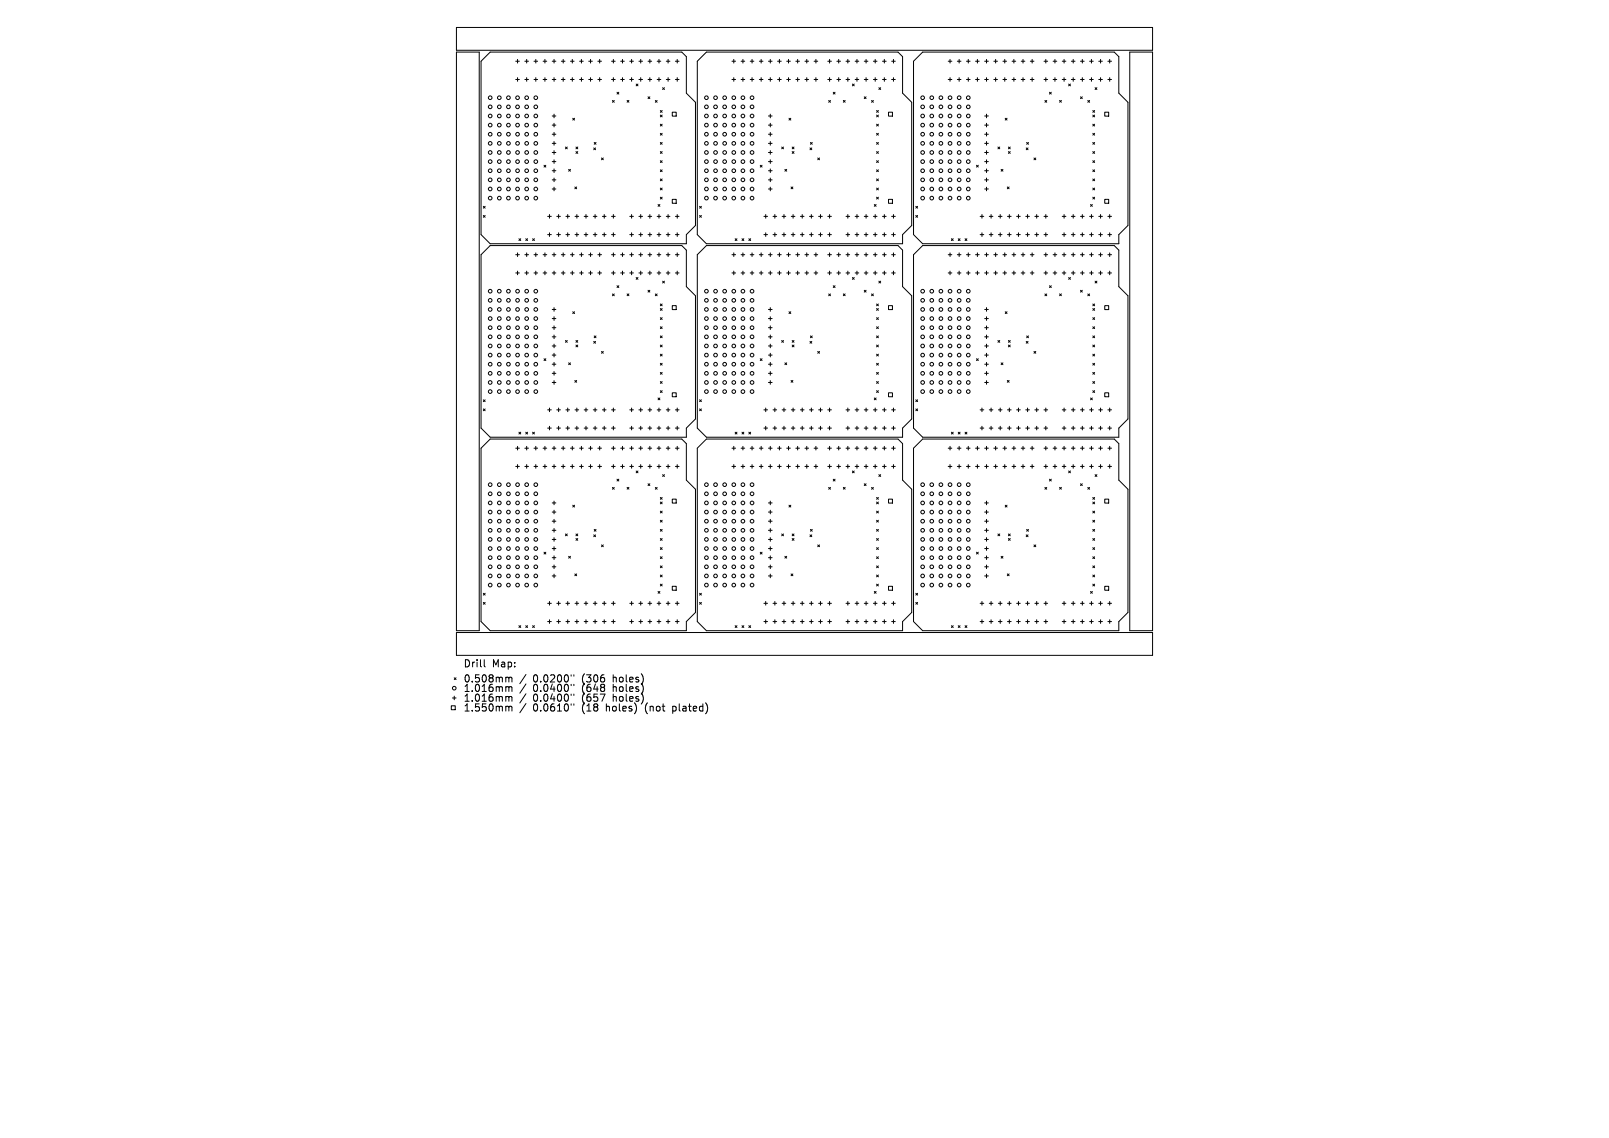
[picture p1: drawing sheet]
<svg xmlns="http://www.w3.org/2000/svg" width="297mm" height="210mm" viewBox="0 0 297 210" stroke-linecap="round" stroke-linejoin="round" font-family="sans-serif">
<defs><g id="words">
<g font-size="1.8">
<text x="85.5" y="123.3">Drill</text>
<text x="90.8" y="123.3">Map:</text>
<text x="85.5" y="126.1">0.508mm</text>
<text x="85.5" y="127.9">1.016mm</text>
<text x="85.5" y="129.7">1.016mm</text>
<text x="85.5" y="131.5">1.550mm</text>
<text x="98.4" y="126.1">0.0200&quot;</text>
<text x="98.4" y="127.9">0.0400&quot;</text>
<text x="98.4" y="129.7">0.0400&quot;</text>
<text x="98.4" y="131.5">0.0610&quot;</text>
<text x="107.5" y="126.1">(306</text>
<text x="107.5" y="127.9">(648</text>
<text x="107.5" y="129.7">(657</text>
<text x="107.5" y="131.5">(18</text>
<text x="112.1" y="131.5">holes)</text>
<text x="113.3" y="126.1">holes)</text>
<text x="113.3" y="127.9">holes)</text>
<text x="113.3" y="129.7">holes)</text>
<text x="119.4" y="131.5">(not</text>
<text x="124.6" y="131.5">plated)</text>
</g>
</g></defs>
<g fill="none" stroke="#000" stroke-width=".18">
<path d="M84.3 5.1h128.5v4.2h-128.5zM84.3 9.6h4.2v106.8h-4.2zM88.8 11.3l1.7-1.7h35.3l.9 .9v6.7l1.7 1.7v22.7l-1.7 1.7v1.7h-36.2l-1.7-1.7zM95.2 11.3h.7M95.2 14.7h.7M95.5 11v.6M95.5 14.3v.7M96.9 11.3h.7M96.9 14.7h.7M97.2 11v.6M97.2 14.3v.7M98.6 11.3h.6"/>
<path d="M98.6 14.7h.6M98.9 11v.6M98.9 14.3v.7M100.3 11.3h.6M100.3 14.7h.6M100.6 11v.6M100.6 14.3v.7M101.9 11.3h.7M101.9 14.7h.7M102.3 11v.6M102.3 14.3v.7M103.6 11.3h.7"/>
<path d="M103.6 14.7h.7M104 11v.6M104 14.3v.7M105.3 11.3h.7M105.3 14.7h.7M105.6 11v.6M105.6 14.3v.7M107 11.3h.7M107 14.7h.7M107.3 11v.6M107.3 14.3v.7M108.7 11.3h.6"/>
<path d="M108.7 14.7h.6M109 11v.6M109 14.3v.7M110.4 11.3h.6M110.4 14.7h.6M110.7 11v.6M110.7 14.3v.7M112.9 11.3h.7M112.9 14.7h.7M113 18.5l.4 .4M113.2 11v.6M113.2 14.3v.7"/>
<path d="M113.4 18.5l-.4 .4M113.9 17l.3 .4M114.2 17l-.3 .4M114.6 11.3h.6M114.6 14.7h.6M114.9 11v.6M114.9 14.3v.7M115.8 18.5l.3 .4M116.1 18.5l-.3 .4M116.2 11.3h.7M116.2 14.7h.7M116.6 11v.6"/>
<path d="M116.6 14.3v.7M117.4 15.5l.4 .3M117.8 15.5l-.4 .3M117.9 11.3h.7M117.9 14.7h.7M118.3 11v.6M118.3 14.3v.7M119.6 17.9l.4 .3M119.6 11.3h.7M119.6 14.7h.7M120 17.9l-.4 .3M120 11v.6"/>
<path d="M120 14.3v.7M121 18.5l.3 .4M121.3 18.5l-.3 .4M121.3 11.3h.7M121.3 14.7h.7M121.6 11v.6M121.6 14.3v.7M122.3 16.2l.3 .3M122.6 16.2l-.3 .3M123 11.3h.7M123 14.7h.7M123.3 11v.6"/>
<path d="M123.3 14.3v.7M124.7 11.3h.6M124.7 14.7h.6M125 11v.6M125 14.3v.7M128.7 11.3l1.7-1.7h35.4l.8 .9v6.7l1.7 1.7v22.7l-1.7 1.7v1.7h-36.2l-1.7-1.7zM135.1 11.3h.7M135.1 14.7h.7M135.4 11v.6M135.4 14.3v.7M136.8 11.3h.7M136.8 14.7h.7"/>
<path d="M137.1 11v.6M137.1 14.3v.7M138.5 11.3h.7M138.5 14.7h.7M138.8 11v.6M138.8 14.3v.7M140.2 11.3h.6M140.2 14.7h.6M140.5 11v.6M140.5 14.3v.7M141.8 11.3h.7M141.8 14.7h.7"/>
<path d="M142.2 11v.6M142.2 14.3v.7M143.5 11.3h.7M143.5 14.7h.7M143.9 11v.6M143.9 14.3v.7M145.2 11.3h.7M145.2 14.7h.7M145.6 11v.6M145.6 14.3v.7M146.9 11.3h.7M146.9 14.7h.7"/>
<path d="M147.2 11v.6M147.2 14.3v.7M148.6 11.3h.7M148.6 14.7h.7M148.9 11v.6M148.9 14.3v.7M150.3 11.3h.6M150.3 14.7h.6M150.6 11v.6M150.6 14.3v.7M152.8 11.3h.7M152.8 14.7h.7"/>
<path d="M153 18.5l.3 .4M153.1 11v.6M153.1 14.3v.7M153.3 18.5l-.3 .4M153.8 17l.3 .4M154.1 17l-.3 .4M154.5 11.3h.7M154.5 14.7h.7M154.8 11v.6M154.8 14.3v.7M155.7 18.5l.3 .4M156 18.5l-.3 .4"/>
<path d="M156.2 11.3h.6M156.2 14.7h.6M156.5 11v.6M156.5 14.3v.7M157.3 15.5l.4 .3M157.7 15.5l-.4 .3M157.8 11.3h.7M157.8 14.7h.7M158.2 11v.6M158.2 14.3v.7M159.5 17.9l.4 .3M159.5 11.3h.7"/>
<path d="M159.5 14.7h.7M159.9 17.9l-.4 .3M159.9 11v.6M159.9 14.3v.7M160.9 18.5l.3 .4M161.2 18.5l-.3 .4M161.2 11.3h.7M161.2 14.7h.7M161.6 11v.6M161.6 14.3v.7M162.2 16.2l.4 .3M162.6 16.2l-.4 .3"/>
<path d="M162.9 11.3h.7M162.9 14.7h.7M163.2 11v.6M163.2 14.3v.7M164.6 11.3h.7M164.6 14.7h.7M164.9 11v.6M164.9 14.3v.7M170.3 9.6h35.4l.8 .9v6.7l1.7 1.7v22.7l-1.7 1.7v1.7h-36.2l-1.7-1.7v-32zM175 11.3h.7M175 14.7h.7M175.4 11v.6"/>
<path d="M175.4 14.3v.7M176.7 11.3h.7M176.7 14.7h.7M177 11v.6M177 14.3v.7M178.4 11.3h.7M178.4 14.7h.7M178.7 11v.6M178.7 14.3v.7M180.1 11.3h.7M180.1 14.7h.7M180.4 11v.6"/>
<path d="M180.4 14.3v.7M181.8 11.3h.6M181.8 14.7h.6M182.1 11v.6M182.1 14.3v.7M183.4 11.3h.7M183.4 14.7h.7M183.8 11v.6M183.8 14.3v.7M185.1 11.3h.7M185.1 14.7h.7M185.5 11v.6"/>
<path d="M185.5 14.3v.7M186.8 11.3h.7M186.8 14.7h.7M187.2 11v.6M187.2 14.3v.7M188.5 11.3h.7M188.5 14.7h.7M188.8 11v.6M188.8 14.3v.7M190.2 11.3h.7M190.2 14.7h.7M190.5 11v.6"/>
<path d="M190.5 14.3v.7M192.7 11.3h.7M192.7 14.7h.7M192.9 18.5l.3 .4M193 11v.6M193 14.3v.7M193.2 18.5l-.3 .4M193.7 17l.4 .4M194.1 17l-.4 .4M194.4 11.3h.7M194.4 14.7h.7M194.7 11v.6"/>
<path d="M194.7 14.3v.7M195.6 18.5l.3 .4M195.9 18.5l-.3 .4M196.1 11.3h.7M196.1 14.7h.7M196.4 11v.6M196.4 14.3v.7M197.3 15.5l.3 .3M197.6 15.5l-.3 .3M197.8 11.3h.6M197.8 14.7h.6M198.1 11v.6"/>
<path d="M198.1 14.3v.7M199.4 17.9l.4 .3M199.4 11.3h.7M199.4 14.7h.7M199.8 17.9l-.4 .3M199.8 11v.6M199.8 14.3v.7M200.8 18.5l.3 .4M201.1 18.5l-.3 .4M201.1 11.3h.7M201.1 14.7h.7M201.5 11v.6"/>
<path d="M201.5 14.3v.7M202.1 16.2l.4 .3M202.5 16.2l-.4 .3M202.8 11.3h.7M202.8 14.7h.7M203.2 11v.6M203.2 14.3v.7M204.5 11.3h.7M204.5 14.7h.7M204.8 11v.6M204.8 14.3v.7M208.5 9.6h4.3v106.8h-4.3z"/>
<path d="M89.2 38.1l.4 .3M89.2 39.8l.4 .3M89.6 38.1l-.4 .3M89.6 39.8l-.4 .3M100.4 30.5l.4 .3M100.8 30.5l-.4 .3M101.1 39.9h.7M101.4 39.6v.7M101.9 21.4h.7M101.9 23.1h.7M101.9 24.8h.7M101.9 26.5h.7"/>
<path d="M101.9 28.1h.7M101.9 29.8h.7M101.9 31.5h.7M101.9 33.2h.7M101.9 34.9h.7M102.3 21.1v.6M102.3 22.8v.6M102.3 24.4v.7M102.3 26.1v.7M102.3 27.8v.7M102.3 29.5v.7M102.3 31.2v.6"/>
<path d="M102.3 32.9v.6M102.3 34.5v.7M102.8 39.9h.7M103.1 39.6v.7M104.4 27.1l.3 .4M104.5 39.9h.6M104.7 27.1l-.3 .4M104.8 39.6v.7M105 31.3l.3 .3M105.3 31.3l-.3 .3M105.7 21.8l.4 .4M106.1 21.8l-.4 .4"/>
<path d="M106.1 34.5l.3 .3M106.1 39.9h.7M106.3 27.1l.4 .4M106.3 28l.4 .3M106.4 34.5l-.3 .3M106.5 39.6v.7M106.7 27.1l-.4 .4M106.7 28l-.4 .3M107.8 39.9h.7M108.2 39.6v.7M109.5 39.9h.7M109.6 27.3l.3 .3"/>
<path d="M109.7 26.3l.3 .3M109.8 39.6v.7M109.9 27.3l-.3 .3M110 26.3l-.3 .3M111 29.2l.4 .3M111.2 39.9h.7M111.4 29.2l-.4 .3M111.5 39.6v.7M112.9 39.9h.7M113.2 39.6v.7M116.2 39.9h.7M116.6 39.6v.7"/>
<path d="M117.9 39.9h.7M118.3 39.6v.7M119.6 39.9h.7M120 39.6v.7M121.3 39.9h.7M121.5 37.7l.3 .4M121.6 39.6v.7M121.8 37.7l-.3 .4M121.9 20.4l.3 .3M121.9 21.2l.3 .4M121.9 22.9l.3 .4M121.9 24.6l.3 .3"/>
<path d="M121.9 26.3l.3 .3M121.9 28l.3 .3M121.9 29.7l.3 .3M121.9 31.3l.3 .4M121.9 33l.3 .4M121.9 34.7l.3 .3M121.9 36.4l.3 .3M122.2 20.4l-.3 .3M122.2 21.2l-.3 .4M122.2 22.9l-.3 .4M122.2 24.6l-.3 .3M122.2 26.3l-.3 .3"/>
<path d="M122.2 28l-.3 .3M122.2 29.7l-.3 .3M122.2 31.3l-.3 .4M122.2 33l-.3 .4M122.2 34.7l-.3 .3M122.2 36.4l-.3 .3M123 39.9h.7M123.3 39.6v.7M124.1 20.7h.7v.7h-.7zM124.1 36.8h.7v.7h-.7zM124.7 39.9h.6M125 39.6v.7"/>
<path d="M129.1 38.1l.4 .3M129.1 39.8l.4 .3M129.5 38.1l-.4 .3M129.5 39.8l-.4 .3M140.3 30.5l.4 .3M140.7 30.5l-.4 .3M141 39.9h.7M141.3 39.6v.7M141.8 21.4h.7M141.8 23.1h.7M141.8 24.8h.7M141.8 26.5h.7"/>
<path d="M141.8 28.1h.7M141.8 29.8h.7M141.8 31.5h.7M141.8 33.2h.7M141.8 34.9h.7M142.2 21.1v.6M142.2 22.8v.6M142.2 24.4v.7M142.2 26.1v.7M142.2 27.8v.7M142.2 29.5v.7M142.2 31.2v.6"/>
<path d="M142.2 32.9v.6M142.2 34.5v.7M142.7 39.9h.7M143 39.6v.7M144.3 27.1l.3 .4M144.4 39.9h.6M144.6 27.1l-.3 .4M144.7 39.6v.7M144.9 31.3l.3 .3M145.2 31.3l-.3 .3M145.6 21.8l.4 .4M146 21.8l-.4 .4"/>
<path d="M146 34.5l.4 .3M146.1 39.9h.6M146.2 27.1l.4 .4M146.2 28l.4 .3M146.4 34.5l-.4 .3M146.4 39.6v.7M146.6 28l-.4 .3M146.6 27.1l-.4 .4M147.7 39.9h.7M148.1 39.6v.7M149.4 39.9h.7M149.5 27.3l.3 .3"/>
<path d="M149.6 26.3l.3 .3M149.8 39.6v.7M149.8 27.3l-.3 .3M149.9 26.3l-.3 .3M150.9 29.2l.4 .3M151.1 39.9h.7M151.3 29.2l-.4 .3M151.4 39.6v.7M152.8 39.9h.7M153.1 39.6v.7M156.2 39.9h.6M156.5 39.6v.7"/>
<path d="M157.8 39.9h.7M158.2 39.6v.7M159.5 39.9h.7M159.9 39.6v.7M161.2 39.9h.7M161.4 37.7l.3 .4M161.6 39.6v.7M161.7 37.7l-.3 .4M161.8 24.6l.3 .3M161.8 20.4l.3 .3M161.8 21.2l.3 .4M161.8 22.9l.3 .4"/>
<path d="M161.8 26.3l.3 .3M161.8 28l.3 .3M161.8 29.7l.3 .3M161.8 31.3l.3 .4M161.8 33l.3 .4M161.8 34.7l.3 .3M161.8 36.4l.3 .3M162.1 20.4l-.3 .3M162.1 21.2l-.3 .4M162.1 22.9l-.3 .4M162.1 24.6l-.3 .3M162.1 26.3l-.3 .3"/>
<path d="M162.1 28l-.3 .3M162.1 29.7l-.3 .3M162.1 31.3l-.3 .4M162.1 33l-.3 .4M162.1 34.7l-.3 .3M162.1 36.4l-.3 .3M162.9 39.9h.7M163.2 39.6v.7M164 20.7h.7v.7h-.7zM164 36.8h.7v.7h-.7zM164.6 39.9h.7M164.9 39.6v.7"/>
<path d="M169 38.1l.4 .3M169 39.8l.4 .3M169.4 38.1l-.4 .3M169.4 39.8l-.4 .3M180.2 30.5l.4 .3M180.6 30.5l-.4 .3M180.9 39.9h.7M181.3 39.6v.7M181.8 21.4h.6M181.8 23.1h.6M181.8 24.8h.6M181.8 26.5h.6"/>
<path d="M181.8 28.1h.6M181.8 29.8h.6M181.8 31.5h.6M181.8 33.2h.6M181.8 34.9h.6M182.1 21.1v.6M182.1 22.8v.6M182.1 24.4v.7M182.1 26.1v.7M182.1 27.8v.7M182.1 29.5v.7M182.1 31.2v.6"/>
<path d="M182.1 32.9v.6M182.1 34.5v.7M182.6 39.9h.7M182.9 39.6v.7M184.2 27.1l.3 .4M184.3 39.9h.7M184.5 27.1l-.3 .4M184.6 39.6v.7M184.8 31.3l.3 .3M185.1 31.3l-.3 .3M185.6 21.8l.3 .4M185.9 21.8l-.3 .4"/>
<path d="M185.9 34.5l.4 .3M186 39.9h.6M186.1 27.1l.4 .4M186.1 28l.4 .3M186.3 34.5l-.4 .3M186.3 39.6v.7M186.5 28l-.4 .3M186.5 27.1l-.4 .4M187.7 39.9h.6M188 39.6v.7M189.3 39.9h.7M189.4 27.3l.4 .3"/>
<path d="M189.5 26.3l.3 .3M189.7 39.6v.7M189.8 27.3l-.4 .3M189.8 26.3l-.3 .3M190.9 29.2l.3 .3M191 39.9h.7M191.2 29.2l-.3 .3M191.4 39.6v.7M192.7 39.9h.7M193 39.6v.7M196.1 39.9h.7M196.4 39.6v.7"/>
<path d="M197.8 39.9h.6M198.1 39.6v.7M199.4 39.9h.7M199.8 39.6v.7M201.1 39.9h.7M201.3 37.7l.3 .4M201.5 39.6v.7M201.6 37.7l-.3 .4M201.7 20.4l.4 .3M201.7 21.2l.4 .4M201.7 22.9l.4 .4M201.7 24.6l.4 .3"/>
<path d="M201.7 26.3l.4 .3M201.7 28l.4 .3M201.7 29.7l.4 .3M201.7 31.3l.4 .4M201.7 33l.4 .4M201.7 34.7l.4 .3M201.7 36.4l.4 .3M202.1 21.2l-.4 .4M202.1 26.3l-.4 .3M202.1 28l-.4 .3M202.1 20.4l-.4 .3M202.1 22.9l-.4 .4"/>
<path d="M202.1 24.6l-.4 .3M202.1 29.7l-.4 .3M202.1 31.3l-.4 .4M202.1 33l-.4 .4M202.1 34.7l-.4 .3M202.1 36.4l-.4 .3M202.8 39.9h.7M203.2 39.6v.7M203.9 20.7h.7v.7h-.7zM203.9 36.8h.7v.7h-.7zM204.5 39.9h.7M204.8 39.6v.7"/>
<path d="M88.8 47l1.7-1.7h35.3l.9 .9v6.7l1.7 1.7v22.7l-1.7 1.7v1.7h-36.2l-1.7-1.7zM95.2 47h.7M95.2 50.4h.7M95.5 46.7v.6M95.5 50v.7M95.8 44.1l.3 .3M96.1 44.1l-.3 .3M96.9 47h.7M96.9 50.4h.7M97.1 44.1l.3 .3M97.2 46.7v.6M97.2 50v.7"/>
<path d="M97.4 44.1l-.3 .3M98.3 44.1l.4 .3M98.6 47h.6M98.6 50.4h.6M98.7 44.1l-.4 .3M98.9 46.7v.6M98.9 50v.7M100.3 47h.6M100.3 50.4h.6M100.6 46.7v.6M100.6 50v.7M101.1 43.3h.7"/>
<path d="M101.4 43v.6M101.9 47h.7M101.9 50.4h.7M101.9 57.1h.7M101.9 58.8h.7M102.3 46.7v.6M102.3 50v.7M102.3 56.8v.6M102.3 58.5v.6M102.8 43.3h.7M103.1 43v.6M103.6 47h.7"/>
<path d="M103.6 50.4h.7M104 46.7v.6M104 50v.7M104.5 43.3h.6M104.8 43v.6M105.3 47h.7M105.3 50.4h.7M105.6 46.7v.6M105.6 50v.7M105.7 57.5l.4 .4M106.1 57.5l-.4 .4M106.1 43.3h.7"/>
<path d="M106.5 43v.6M107 47h.7M107 50.4h.7M107.3 46.7v.6M107.3 50v.7M107.8 43.3h.7M108.2 43v.6M108.7 47h.6M108.7 50.4h.6M109 46.7v.6M109 50v.7M109.5 43.3h.7"/>
<path d="M109.8 43v.6M110.4 47h.6M110.4 50.4h.6M110.7 46.7v.6M110.7 50v.7M111.2 43.3h.7M111.5 43v.6M112.9 47h.7M112.9 50.4h.7M112.9 43.3h.7M113 54.2l.4 .4M113.2 43v.6"/>
<path d="M113.2 46.7v.6M113.2 50v.7M113.4 54.2l-.4 .4M113.9 52.7l.3 .4M114.2 52.7l-.3 .4M114.6 47h.6M114.6 50.4h.6M114.9 46.7v.6M114.9 50v.7M115.8 54.2l.3 .4M116.1 54.2l-.3 .4M116.2 47h.7"/>
<path d="M116.2 50.4h.7M116.2 43.3h.7M116.6 43v.6M116.6 46.7v.6M116.6 50v.7M117.4 51.2l.4 .3M117.8 51.2l-.4 .3M117.9 47h.7M117.9 50.4h.7M117.9 43.3h.7M118.3 43v.6M118.3 46.7v.6"/>
<path d="M118.3 50v.7M119.6 53.6l.4 .3M119.6 47h.7M119.6 50.4h.7M119.6 43.3h.7M120 53.6l-.4 .3M120 43v.6M120 46.7v.6M120 50v.7M121 54.2l.3 .4M121.3 54.2l-.3 .4M121.3 47h.7"/>
<path d="M121.3 50.4h.7M121.3 43.3h.7M121.6 43v.6M121.6 46.7v.6M121.6 50v.7M121.9 56.1l.3 .3M121.9 56.9l.3 .4M121.9 58.6l.3 .4M122.2 56.1l-.3 .3M122.2 56.9l-.3 .4M122.2 58.6l-.3 .4M122.3 51.9l.3 .3"/>
<path d="M122.6 51.9l-.3 .3M123 47h.7M123 50.4h.7M123 43.3h.7M123.3 43v.6M123.3 46.7v.6M123.3 50v.7M124.1 56.4h.7v.7h-.7zM124.7 47h.6M124.7 50.4h.6M124.7 43.3h.6M125 43v.6"/>
<path d="M125 46.7v.6M125 50v.7M128.7 47l1.7-1.7h35.4l.8 .9v6.7l1.7 1.7v22.7l-1.7 1.7v1.7h-36.2l-1.7-1.7zM135.1 47h.7M135.1 50.4h.7M135.4 46.7v.6M135.4 50v.7M135.7 44.1l.3 .3M136 44.1l-.3 .3M136.8 47h.7M136.8 50.4h.7M137 44.1l.3 .3"/>
<path d="M137.1 46.7v.6M137.1 50v.7M137.3 44.1l-.3 .3M138.2 44.1l.4 .3M138.5 47h.7M138.5 50.4h.7M138.6 44.1l-.4 .3M138.8 46.7v.6M138.8 50v.7M140.2 47h.6M140.2 50.4h.6M140.5 46.7v.6"/>
<path d="M140.5 50v.7M141 43.3h.7M141.3 43v.6M141.8 47h.7M141.8 50.4h.7M141.8 57.1h.7M141.8 58.8h.7M142.2 46.7v.6M142.2 50v.7M142.2 56.8v.6M142.2 58.5v.6M142.7 43.3h.7"/>
<path d="M143 43v.6M143.5 47h.7M143.5 50.4h.7M143.9 46.7v.6M143.9 50v.7M144.4 43.3h.6M144.7 43v.6M145.2 47h.7M145.2 50.4h.7M145.6 46.7v.6M145.6 50v.7M145.6 57.5l.4 .4"/>
<path d="M146 57.5l-.4 .4M146.1 43.3h.6M146.4 43v.6M146.9 47h.7M146.9 50.4h.7M147.2 46.7v.6M147.2 50v.7M147.7 43.3h.7M148.1 43v.6M148.6 47h.7M148.6 50.4h.7M148.9 46.7v.6"/>
<path d="M148.9 50v.7M149.4 43.3h.7M149.8 43v.6M150.3 47h.6M150.3 50.4h.6M150.6 46.7v.6M150.6 50v.7M151.1 43.3h.7M151.4 43v.6M152.8 47h.7M152.8 50.4h.7M152.8 43.3h.7"/>
<path d="M153 54.2l.3 .4M153.1 43v.6M153.1 46.7v.6M153.1 50v.7M153.3 54.2l-.3 .4M153.8 52.7l.3 .4M154.1 52.7l-.3 .4M154.5 47h.7M154.5 50.4h.7M154.8 46.7v.6M154.8 50v.7M155.7 54.2l.3 .4"/>
<path d="M156 54.2l-.3 .4M156.2 47h.6M156.2 50.4h.6M156.2 43.3h.6M156.5 43v.6M156.5 46.7v.6M156.5 50v.7M157.3 51.2l.4 .3M157.7 51.2l-.4 .3M157.8 47h.7M157.8 50.4h.7M157.8 43.3h.7"/>
<path d="M158.2 43v.6M158.2 46.7v.6M158.2 50v.7M159.5 53.6l.4 .3M159.5 47h.7M159.5 50.4h.7M159.5 43.3h.7M159.9 53.6l-.4 .3M159.9 43v.6M159.9 46.7v.6M159.9 50v.7M160.9 54.2l.3 .4"/>
<path d="M161.2 54.2l-.3 .4M161.2 47h.7M161.2 50.4h.7M161.2 43.3h.7M161.6 43v.6M161.6 46.7v.6M161.6 50v.7M161.8 56.1l.3 .3M161.8 56.9l.3 .4M161.8 58.6l.3 .4M162.1 56.1l-.3 .3M162.1 56.9l-.3 .4"/>
<path d="M162.1 58.6l-.3 .4M162.2 51.9l.4 .3M162.6 51.9l-.4 .3M162.9 47h.7M162.9 50.4h.7M162.9 43.3h.7M163.2 43v.6M163.2 46.7v.6M163.2 50v.7M164 56.4h.7v.7h-.7zM164.6 47h.7M164.6 50.4h.7"/>
<path d="M164.6 43.3h.7M164.9 43v.6M164.9 46.7v.6M164.9 50v.7M168.6 47l1.7-1.7h35.4l.8 .9v6.7l1.7 1.7v22.7l-1.7 1.7v1.7h-36.2l-1.7-1.7zM175 47h.7M175 50.4h.7M175.4 46.7v.6M175.4 50v.7M175.6 44.1l.4 .3M176 44.1l-.4 .3M176.7 47h.7"/>
<path d="M176.7 50.4h.7M176.9 44.1l.3 .3M177 46.7v.6M177 50v.7M177.2 44.1l-.3 .3M178.1 44.1l.4 .3M178.4 47h.7M178.4 50.4h.7M178.5 44.1l-.4 .3M178.7 46.7v.6M178.7 50v.7M180.1 47h.7"/>
<path d="M180.1 50.4h.7M180.4 46.7v.6M180.4 50v.7M180.9 43.3h.7M181.3 43v.6M181.8 47h.6M181.8 50.4h.6M181.8 57.1h.6M181.8 58.8h.6M182.1 46.7v.6M182.1 50v.7M182.1 56.8v.6"/>
<path d="M182.1 58.5v.6M182.6 43.3h.7M182.9 43v.6M183.4 47h.7M183.4 50.4h.7M183.8 46.7v.6M183.8 50v.7M184.3 43.3h.7M184.6 43v.6M185.1 47h.7M185.1 50.4h.7M185.5 46.7v.6"/>
<path d="M185.5 50v.7M185.6 57.5l.3 .4M185.9 57.5l-.3 .4M186 43.3h.6M186.3 43v.6M186.8 47h.7M186.8 50.4h.7M187.2 46.7v.6M187.2 50v.7M187.7 43.3h.6M188 43v.6M188.5 47h.7"/>
<path d="M188.5 50.4h.7M188.8 46.7v.6M188.8 50v.7M189.3 43.3h.7M189.7 43v.6M190.2 47h.7M190.2 50.4h.7M190.5 46.7v.6M190.5 50v.7M191 43.3h.7M191.4 43v.6M192.7 47h.7"/>
<path d="M192.7 50.4h.7M192.7 43.3h.7M192.9 54.2l.3 .4M193 43v.6M193 46.7v.6M193 50v.7M193.2 54.2l-.3 .4M193.7 52.7l.4 .4M194.1 52.7l-.4 .4M194.4 47h.7M194.4 50.4h.7M194.7 46.7v.6"/>
<path d="M194.7 50v.7M195.6 54.2l.3 .4M195.9 54.2l-.3 .4M196.1 47h.7M196.1 50.4h.7M196.1 43.3h.7M196.4 43v.6M196.4 46.7v.6M196.4 50v.7M197.3 51.2l.3 .3M197.6 51.2l-.3 .3M197.8 47h.6"/>
<path d="M197.8 50.4h.6M197.8 43.3h.6M198.1 43v.6M198.1 46.7v.6M198.1 50v.7M199.4 53.6l.4 .3M199.4 47h.7M199.4 50.4h.7M199.4 43.3h.7M199.8 53.6l-.4 .3M199.8 43v.6M199.8 46.7v.6"/>
<path d="M199.8 50v.7M200.8 54.2l.3 .4M201.1 54.2l-.3 .4M201.1 47h.7M201.1 50.4h.7M201.1 43.3h.7M201.5 43v.6M201.5 46.7v.6M201.5 50v.7M201.7 56.1l.4 .3M201.7 56.9l.4 .4M201.7 58.6l.4 .4"/>
<path d="M202.1 56.1l-.4 .3M202.1 56.9l-.4 .4M202.1 58.6l-.4 .4M202.1 51.9l.4 .3M202.5 51.9l-.4 .3M202.8 47h.7M202.8 50.4h.7M202.8 43.3h.7M203.2 43v.6M203.2 46.7v.6M203.2 50v.7M203.9 56.4h.7v.7h-.7z"/>
<path d="M204.5 47h.7M204.5 50.4h.7M204.5 43.3h.7M204.8 43v.6M204.8 46.7v.6M204.8 50v.7M89.2 73.8l.4 .3M89.2 75.5l.4 .3M89.6 73.8l-.4 .3M89.6 75.5l-.4 .3M95.8 79.8l.3 .3M96.1 79.8l-.3 .3"/>
<path d="M97.1 79.8l.3 .3M97.4 79.8l-.3 .3M98.3 79.8l.4 .3M98.7 79.8l-.4 .3M100.4 66.2l.4 .3M100.8 66.2l-.4 .3M101.1 75.6h.7M101.1 79h.7M101.4 75.3v.7M101.4 78.7v.6M101.9 60.5h.7M101.9 62.2h.7"/>
<path d="M101.9 63.8h.7M101.9 65.5h.7M101.9 67.2h.7M101.9 68.9h.7M101.9 70.6h.7M102.3 60.1v.7M102.3 61.8v.7M102.3 63.5v.7M102.3 65.2v.7M102.3 66.9v.6M102.3 68.6v.6M102.3 70.2v.7"/>
<path d="M102.8 75.6h.7M102.8 79h.7M103.1 75.3v.7M103.1 78.7v.6M104.4 62.8l.3 .4M104.5 75.6h.6M104.5 79h.6M104.7 62.8l-.3 .4M104.8 75.3v.7M104.8 78.7v.6M105 67l.3 .3M105.3 67l-.3 .3"/>
<path d="M106.1 70.2l.3 .3M106.1 75.6h.7M106.1 79h.7M106.3 62.8l.4 .4M106.3 63.7l.4 .3M106.4 70.2l-.3 .3M106.5 75.3v.7M106.5 78.7v.6M106.7 62.8l-.4 .4M106.7 63.7l-.4 .3M107.8 75.6h.7M107.8 79h.7"/>
<path d="M108.2 75.3v.7M108.2 78.7v.6M109.5 75.6h.7M109.5 79h.7M109.6 63l.3 .3M109.7 62l.3 .3M109.8 75.3v.7M109.8 78.7v.6M109.9 63l-.3 .3M110 62l-.3 .3M111 64.9l.4 .3M111.2 75.6h.7"/>
<path d="M111.2 79h.7M111.4 64.9l-.4 .3M111.5 75.3v.7M111.5 78.7v.6M112.9 75.6h.7M112.9 79h.7M113.2 75.3v.7M113.2 78.7v.6M116.2 75.6h.7M116.2 79h.7M116.6 75.3v.7M116.6 78.7v.6"/>
<path d="M117.9 75.6h.7M117.9 79h.7M118.3 75.3v.7M118.3 78.7v.6M119.6 75.6h.7M119.6 79h.7M120 75.3v.7M120 78.7v.6M121.3 75.6h.7M121.3 79h.7M121.5 73.4l.3 .4M121.6 75.3v.7"/>
<path d="M121.6 78.7v.6M121.8 73.4l-.3 .4M121.9 60.3l.3 .3M121.9 62l.3 .3M121.9 63.7l.3 .3M121.9 65.4l.3 .3M121.9 67l.3 .4M121.9 68.7l.3 .4M121.9 70.4l.3 .3M121.9 72.1l.3 .3M122.2 60.3l-.3 .3M122.2 62l-.3 .3"/>
<path d="M122.2 63.7l-.3 .3M122.2 65.4l-.3 .3M122.2 67l-.3 .4M122.2 68.7l-.3 .4M122.2 70.4l-.3 .3M122.2 72.1l-.3 .3M123 75.6h.7M123 79h.7M123.3 75.3v.7M123.3 78.7v.6M124.1 72.5h.7v.7h-.7zM124.7 75.6h.6"/>
<path d="M124.7 79h.6M125 75.3v.7M125 78.7v.6M129.1 73.8l.4 .3M129.1 75.5l.4 .3M129.5 73.8l-.4 .3M129.5 75.5l-.4 .3M135.7 79.8l.3 .3M136 79.8l-.3 .3M137 79.8l.3 .3M137.3 79.8l-.3 .3M138.2 79.8l.4 .3"/>
<path d="M138.6 79.8l-.4 .3M140.3 66.2l.4 .3M140.7 66.2l-.4 .3M141 75.6h.7M141 79h.7M141.3 75.3v.7M141.3 78.7v.6M141.8 60.5h.7M141.8 62.2h.7M141.8 63.8h.7M141.8 65.5h.7M141.8 67.2h.7"/>
<path d="M141.8 68.9h.7M141.8 70.6h.7M142.2 60.1v.7M142.2 61.8v.7M142.2 63.5v.7M142.2 65.2v.7M142.2 66.9v.6M142.2 68.6v.6M142.2 70.2v.7M142.7 75.6h.7M142.7 79h.7M143 75.3v.7"/>
<path d="M143 78.7v.6M144.3 62.8l.3 .4M144.4 75.6h.6M144.4 79h.6M144.6 62.8l-.3 .4M144.7 75.3v.7M144.7 78.7v.6M144.9 67l.3 .3M145.2 67l-.3 .3M146 70.2l.4 .3M146.1 75.6h.6M146.1 79h.6"/>
<path d="M146.2 62.8l.4 .4M146.2 63.7l.4 .3M146.4 70.2l-.4 .3M146.4 75.3v.7M146.4 78.7v.6M146.6 63.7l-.4 .3M146.6 62.8l-.4 .4M147.7 75.6h.7M147.7 79h.7M148.1 75.3v.7M148.1 78.7v.6M149.4 75.6h.7"/>
<path d="M149.4 79h.7M149.5 63l.3 .3M149.6 62l.3 .3M149.8 75.3v.7M149.8 78.7v.6M149.8 63l-.3 .3M149.9 62l-.3 .3M150.9 64.9l.4 .3M151.1 75.6h.7M151.1 79h.7M151.3 64.9l-.4 .3M151.4 75.3v.7"/>
<path d="M151.4 78.7v.6M152.8 75.6h.7M152.8 79h.7M153.1 75.3v.7M153.1 78.7v.6M156.2 75.6h.6M156.2 79h.6M156.5 75.3v.7M156.5 78.7v.6M157.8 75.6h.7M157.8 79h.7M158.2 75.3v.7"/>
<path d="M158.2 78.7v.6M159.5 75.6h.7M159.5 79h.7M159.9 75.3v.7M159.9 78.7v.6M161.2 75.6h.7M161.2 79h.7M161.4 73.4l.3 .4M161.6 75.3v.7M161.6 78.7v.6M161.7 73.4l-.3 .4M161.8 60.3l.3 .3"/>
<path d="M161.8 62l.3 .3M161.8 63.7l.3 .3M161.8 65.4l.3 .3M161.8 67l.3 .4M161.8 68.7l.3 .4M161.8 70.4l.3 .3M161.8 72.1l.3 .3M162.1 60.3l-.3 .3M162.1 62l-.3 .3M162.1 63.7l-.3 .3M162.1 65.4l-.3 .3M162.1 67l-.3 .4"/>
<path d="M162.1 68.7l-.3 .4M162.1 70.4l-.3 .3M162.1 72.1l-.3 .3M162.9 75.6h.7M162.9 79h.7M163.2 75.3v.7M163.2 78.7v.6M164 72.5h.7v.7h-.7zM164.6 75.6h.7M164.6 79h.7M164.9 75.3v.7M164.9 78.7v.6"/>
<path d="M169 73.8l.4 .3M169 75.5l.4 .3M169.4 73.8l-.4 .3M169.4 75.5l-.4 .3M175.6 79.8l.4 .3M176 79.8l-.4 .3M176.9 79.8l.3 .3M177.2 79.8l-.3 .3M178.1 79.8l.4 .3M178.5 79.8l-.4 .3M180.2 66.2l.4 .3M180.6 66.2l-.4 .3"/>
<path d="M180.9 75.6h.7M180.9 79h.7M181.3 75.3v.7M181.3 78.7v.6M181.8 60.5h.6M181.8 62.2h.6M181.8 63.8h.6M181.8 65.5h.6M181.8 67.2h.6M181.8 68.9h.6M181.8 70.6h.6M182.1 60.1v.7"/>
<path d="M182.1 61.8v.7M182.1 63.5v.7M182.1 65.2v.7M182.1 66.9v.6M182.1 68.6v.6M182.1 70.2v.7M182.6 75.6h.7M182.6 79h.7M182.9 75.3v.7M182.9 78.7v.6M184.2 62.8l.3 .4M184.3 75.6h.7"/>
<path d="M184.3 79h.7M184.5 62.8l-.3 .4M184.6 75.3v.7M184.6 78.7v.6M184.8 67l.3 .3M185.1 67l-.3 .3M185.9 70.2l.4 .3M186 75.6h.6M186 79h.6M186.1 62.8l.4 .4M186.1 63.7l.4 .3M186.3 70.2l-.4 .3"/>
<path d="M186.3 75.3v.7M186.3 78.7v.6M186.5 63.7l-.4 .3M186.5 62.8l-.4 .4M187.7 75.6h.6M187.7 79h.6M188 75.3v.7M188 78.7v.6M189.3 75.6h.7M189.3 79h.7M189.4 63l.4 .3M189.5 62l.3 .3"/>
<path d="M189.7 75.3v.7M189.7 78.7v.6M189.8 63l-.4 .3M189.8 62l-.3 .3M190.9 64.9l.3 .3M191 75.6h.7M191 79h.7M191.2 64.9l-.3 .3M191.4 75.3v.7M191.4 78.7v.6M192.7 75.6h.7M192.7 79h.7"/>
<path d="M193 75.3v.7M193 78.7v.6M196.1 75.6h.7M196.1 79h.7M196.4 75.3v.7M196.4 78.7v.6M197.8 75.6h.6M197.8 79h.6M198.1 75.3v.7M198.1 78.7v.6M199.4 75.6h.7M199.4 79h.7"/>
<path d="M199.8 75.3v.7M199.8 78.7v.6M201.1 75.6h.7M201.1 79h.7M201.3 73.4l.3 .4M201.5 75.3v.7M201.5 78.7v.6M201.6 73.4l-.3 .4M201.7 60.3l.4 .3M201.7 62l.4 .3M201.7 63.7l.4 .3M201.7 65.4l.4 .3"/>
<path d="M201.7 67l.4 .4M201.7 68.7l.4 .4M201.7 70.4l.4 .3M201.7 72.1l.4 .3M202.1 60.3l-.4 .3M202.1 62l-.4 .3M202.1 63.7l-.4 .3M202.1 65.4l-.4 .3M202.1 67l-.4 .4M202.1 68.7l-.4 .4M202.1 70.4l-.4 .3M202.1 72.1l-.4 .3"/>
<path d="M202.8 75.6h.7M202.8 79h.7M203.2 75.3v.7M203.2 78.7v.6M203.9 72.5h.7v.7h-.7zM204.5 75.6h.7M204.5 79h.7M204.8 75.3v.7M204.8 78.7v.6M88.8 82.7l1.7-1.7h35.3l.9 .9v6.7l1.7 1.7v22.7l-1.7 1.7v1.7h-36.2l-1.7-1.7zM95.2 82.7h.7M95.2 86.1h.7"/>
<path d="M95.5 82.4v.6M95.5 85.7v.7M96.9 82.7h.7M96.9 86.1h.7M97.2 82.4v.6M97.2 85.7v.7M98.6 82.7h.6M98.6 86.1h.6M98.9 82.4v.6M98.9 85.7v.7M100.3 82.7h.6M100.3 86.1h.6"/>
<path d="M100.6 82.4v.6M100.6 85.7v.7M101.9 82.7h.7M101.9 86.1h.7M101.9 92.8h.7M101.9 94.5h.7M101.9 96.2h.7M101.9 97.9h.7M101.9 99.5h.7M102.3 82.4v.6M102.3 85.7v.7M102.3 92.5v.6"/>
<path d="M102.3 94.2v.6M102.3 95.8v.7M102.3 97.5v.7M102.3 99.2v.7M103.6 82.7h.7M103.6 86.1h.7M104 82.4v.6M104 85.7v.7M104.4 98.5l.3 .4M104.7 98.5l-.3 .4M105.3 82.7h.7M105.3 86.1h.7"/>
<path d="M105.6 82.4v.6M105.6 85.7v.7M105.7 93.2l.4 .4M106.1 93.2l-.4 .4M106.3 98.5l.4 .4M106.3 99.4l.4 .3M106.7 98.5l-.4 .4M106.7 99.4l-.4 .3M107 82.7h.7M107 86.1h.7M107.3 82.4v.6M107.3 85.7v.7"/>
<path d="M108.7 82.7h.6M108.7 86.1h.6M109 82.4v.6M109 85.7v.7M109.6 98.7l.3 .3M109.7 97.7l.3 .3M109.9 98.7l-.3 .3M110 97.7l-.3 .3M110.4 82.7h.6M110.4 86.1h.6M110.7 82.4v.6M110.7 85.7v.7"/>
<path d="M112.9 82.7h.7M112.9 86.1h.7M113 89.9l.4 .4M113.2 82.4v.6M113.2 85.7v.7M113.4 89.9l-.4 .4M113.9 88.4l.3 .4M114.2 88.4l-.3 .4M114.6 82.7h.6M114.6 86.1h.6M114.9 82.4v.6M114.9 85.7v.7"/>
<path d="M115.8 89.9l.3 .4M116.1 89.9l-.3 .4M116.2 82.7h.7M116.2 86.1h.7M116.6 82.4v.6M116.6 85.7v.7M117.4 86.9l.4 .4M117.8 86.9l-.4 .4M117.9 82.7h.7M117.9 86.1h.7M118.3 82.4v.6M118.3 85.7v.7"/>
<path d="M119.6 89.3l.4 .3M119.6 82.7h.7M119.6 86.1h.7M120 89.3l-.4 .3M120 82.4v.6M120 85.7v.7M121 89.9l.3 .4M121.3 89.9l-.3 .4M121.3 82.7h.7M121.3 86.1h.7M121.6 82.4v.6M121.6 85.7v.7"/>
<path d="M121.9 91.8l.3 .3M121.9 92.6l.3 .4M121.9 94.3l.3 .4M121.9 96l.3 .3M121.9 97.7l.3 .3M121.9 99.4l.3 .3M122.2 91.8l-.3 .3M122.2 92.6l-.3 .4M122.2 94.3l-.3 .4M122.2 96l-.3 .3M122.2 97.7l-.3 .3M122.2 99.4l-.3 .3"/>
<path d="M122.3 87.6l.3 .3M122.6 87.6l-.3 .3M123 82.7h.7M123 86.1h.7M123.3 82.4v.6M123.3 85.7v.7M124.1 92.1h.7v.7h-.7zM124.7 82.7h.6M124.7 86.1h.6M125 82.4v.6M125 85.7v.7M128.7 82.7l1.7-1.7h35.4l.8 .9v6.7l1.7 1.7v22.7l-1.7 1.7v1.7h-36.2l-1.7-1.7z"/>
<path d="M135.1 82.7h.7M135.1 86.1h.7M135.4 82.4v.6M135.4 85.7v.7M136.8 82.7h.7M136.8 86.1h.7M137.1 82.4v.6M137.1 85.7v.7M138.5 82.7h.7M138.5 86.1h.7M138.8 82.4v.6M138.8 85.7v.7"/>
<path d="M140.2 82.7h.6M140.2 86.1h.6M140.5 82.4v.6M140.5 85.7v.7M141.8 82.7h.7M141.8 86.1h.7M141.8 92.8h.7M141.8 94.5h.7M141.8 96.2h.7M141.8 97.9h.7M141.8 99.5h.7M142.2 82.4v.6"/>
<path d="M142.2 85.7v.7M142.2 92.5v.6M142.2 94.2v.6M142.2 95.8v.7M142.2 97.5v.7M142.2 99.2v.7M143.5 82.7h.7M143.5 86.1h.7M143.9 82.4v.6M143.9 85.7v.7M144.3 98.5l.3 .4M144.6 98.5l-.3 .4"/>
<path d="M145.2 82.7h.7M145.2 86.1h.7M145.6 82.4v.6M145.6 85.7v.7M145.6 93.2l.4 .4M146 93.2l-.4 .4M146.2 98.5l.4 .4M146.2 99.4l.4 .3M146.6 98.5l-.4 .4M146.6 99.4l-.4 .3M146.9 82.7h.7M146.9 86.1h.7"/>
<path d="M147.2 82.4v.6M147.2 85.7v.7M148.6 82.7h.7M148.6 86.1h.7M148.9 82.4v.6M148.9 85.7v.7M149.5 98.7l.3 .3M149.6 97.7l.3 .3M149.8 98.7l-.3 .3M149.9 97.7l-.3 .3M150.3 82.7h.6M150.3 86.1h.6"/>
<path d="M150.6 82.4v.6M150.6 85.7v.7M152.8 82.7h.7M152.8 86.1h.7M153 89.9l.3 .4M153.1 82.4v.6M153.1 85.7v.7M153.3 89.9l-.3 .4M153.8 88.4l.3 .4M154.1 88.4l-.3 .4M154.5 82.7h.7M154.5 86.1h.7"/>
<path d="M154.8 82.4v.6M154.8 85.7v.7M155.7 89.9l.3 .4M156 89.9l-.3 .4M156.2 82.7h.6M156.2 86.1h.6M156.5 82.4v.6M156.5 85.7v.7M157.3 86.9l.4 .4M157.7 86.9l-.4 .4M157.8 82.7h.7M157.8 86.1h.7"/>
<path d="M158.2 82.4v.6M158.2 85.7v.7M159.5 89.3l.4 .3M159.5 82.7h.7M159.5 86.1h.7M159.9 89.3l-.4 .3M159.9 82.4v.6M159.9 85.7v.7M160.9 89.9l.3 .4M161.2 89.9l-.3 .4M161.2 82.7h.7M161.2 86.1h.7"/>
<path d="M161.6 82.4v.6M161.6 85.7v.7M161.8 91.8l.3 .3M161.8 92.6l.3 .4M161.8 94.3l.3 .4M161.8 96l.3 .3M161.8 97.7l.3 .3M161.8 99.4l.3 .3M162.1 91.8l-.3 .3M162.1 92.6l-.3 .4M162.1 94.3l-.3 .4M162.1 96l-.3 .3"/>
<path d="M162.1 97.7l-.3 .3M162.1 99.4l-.3 .3M162.2 87.6l.4 .3M162.6 87.6l-.4 .3M162.9 82.7h.7M162.9 86.1h.7M163.2 82.4v.6M163.2 85.7v.7M164 92.1h.7v.7h-.7zM164.6 82.7h.7M164.6 86.1h.7M164.9 82.4v.6"/>
<path d="M164.9 85.7v.7M168.6 82.7l1.7-1.7h35.4l.8 .9v6.7l1.7 1.7v22.7l-1.7 1.7v1.7h-36.2l-1.7-1.7zM175 82.7h.7M175 86.1h.7M175.4 82.4v.6M175.4 85.7v.7M176.7 82.7h.7M176.7 86.1h.7M177 82.4v.6M177 85.7v.7M178.4 82.7h.7M178.4 86.1h.7"/>
<path d="M178.7 82.4v.6M178.7 85.7v.7M180.1 82.7h.7M180.1 86.1h.7M180.4 82.4v.6M180.4 85.7v.7M181.8 82.7h.6M181.8 86.1h.6M181.8 92.8h.6M181.8 94.5h.6M181.8 96.2h.6M181.8 97.9h.6"/>
<path d="M181.8 99.5h.6M182.1 82.4v.6M182.1 85.7v.7M182.1 92.5v.6M182.1 94.2v.6M182.1 95.8v.7M182.1 97.5v.7M182.1 99.2v.7M183.4 82.7h.7M183.4 86.1h.7M183.8 82.4v.6M183.8 85.7v.7"/>
<path d="M184.2 98.5l.3 .4M184.5 98.5l-.3 .4M185.1 82.7h.7M185.1 86.1h.7M185.5 82.4v.6M185.5 85.7v.7M185.6 93.2l.3 .4M185.9 93.2l-.3 .4M186.1 98.5l.4 .4M186.1 99.4l.4 .3M186.5 98.5l-.4 .4M186.5 99.4l-.4 .3"/>
<path d="M186.8 82.7h.7M186.8 86.1h.7M187.2 82.4v.6M187.2 85.7v.7M188.5 82.7h.7M188.5 86.1h.7M188.8 82.4v.6M188.8 85.7v.7M189.4 98.7l.4 .3M189.5 97.7l.3 .3M189.8 98.7l-.4 .3M189.8 97.7l-.3 .3"/>
<path d="M190.2 82.7h.7M190.2 86.1h.7M190.5 82.4v.6M190.5 85.7v.7M192.7 82.7h.7M192.7 86.1h.7M192.9 89.9l.3 .4M193 82.4v.6M193 85.7v.7M193.2 89.9l-.3 .4M193.7 88.4l.4 .4M194.1 88.4l-.4 .4"/>
<path d="M194.4 82.7h.7M194.4 86.1h.7M194.7 82.4v.6M194.7 85.7v.7M195.6 89.9l.3 .4M195.9 89.9l-.3 .4M196.1 82.7h.7M196.1 86.1h.7M196.4 82.4v.6M196.4 85.7v.7M197.3 86.9l.3 .4M197.6 86.9l-.3 .4"/>
<path d="M197.8 82.7h.6M197.8 86.1h.6M198.1 82.4v.6M198.1 85.7v.7M199.4 89.3l.4 .3M199.4 82.7h.7M199.4 86.1h.7M199.8 89.3l-.4 .3M199.8 82.4v.6M199.8 85.7v.7M200.8 89.9l.3 .4M201.1 89.9l-.3 .4"/>
<path d="M201.1 82.7h.7M201.1 86.1h.7M201.5 82.4v.6M201.5 85.7v.7M201.7 96l.4 .3M201.7 91.8l.4 .3M201.7 92.6l.4 .4M201.7 94.3l.4 .4M201.7 97.7l.4 .3M201.7 99.4l.4 .3M202.1 91.8l-.4 .3M202.1 92.6l-.4 .4"/>
<path d="M202.1 94.3l-.4 .4M202.1 96l-.4 .3M202.1 97.7l-.4 .3M202.1 99.4l-.4 .3M202.1 87.6l.4 .3M202.5 87.6l-.4 .3M202.8 82.7h.7M202.8 86.1h.7M203.2 82.4v.6M203.2 85.7v.7M203.9 92.1h.7v.7h-.7zM204.5 82.7h.7"/>
<path d="M204.5 86.1h.7M204.8 82.4v.6M204.8 85.7v.7M84.3 116.7h128.5v4.2h-128.5zM89.2 109.5l.4 .3M89.2 111.2l.4 .3M89.6 109.5l-.4 .3M89.6 111.2l-.4 .3M95.8 115.5l.3 .3M96.1 115.5l-.3 .3M97.1 115.5l.3 .3M97.4 115.5l-.3 .3"/>
<path d="M98.3 115.5l.4 .3M98.7 115.5l-.4 .3M100.4 101.9l.4 .3M100.8 101.9l-.4 .3M101.1 111.3h.7M101.1 114.7h.7M101.4 111v.7M101.4 114.4v.6M101.9 101.2h.7M101.9 102.9h.7M101.9 104.6h.7M101.9 106.3h.7"/>
<path d="M102.3 100.9v.7M102.3 102.6v.7M102.3 104.3v.6M102.3 105.9v.7M102.8 111.3h.7M102.8 114.7h.7M103.1 111v.7M103.1 114.4v.6M104.5 111.3h.6M104.5 114.7h.6M104.8 111v.7M104.8 114.4v.6"/>
<path d="M105 102.7l.3 .3M105.3 102.7l-.3 .3M106.1 105.9l.3 .3M106.1 111.3h.7M106.1 114.7h.7M106.4 105.9l-.3 .3M106.5 111v.7M106.5 114.4v.6M107.8 111.3h.7M107.8 114.7h.7M108.2 111v.7M108.2 114.4v.6"/>
<path d="M109.5 111.3h.7M109.5 114.7h.7M109.8 111v.7M109.8 114.4v.6M111 100.6l.4 .3M111.2 111.3h.7M111.2 114.7h.7M111.4 100.6l-.4 .3M111.5 111v.7M111.5 114.4v.6M112.9 111.3h.7M112.9 114.7h.7"/>
<path d="M113.2 111v.7M113.2 114.4v.6M116.2 111.3h.7M116.2 114.7h.7M116.6 111v.7M116.6 114.4v.6M117.9 111.3h.7M117.9 114.7h.7M118.3 111v.7M118.3 114.4v.6M119.6 111.3h.7M119.6 114.7h.7"/>
<path d="M120 111v.7M120 114.4v.6M121.3 111.3h.7M121.3 114.7h.7M121.5 109.1l.3 .4M121.6 111v.7M121.6 114.4v.6M121.8 109.1l-.3 .4M121.9 101.1l.3 .3M121.9 102.7l.3 .4M121.9 104.4l.3 .4M121.9 106.1l.3 .4"/>
<path d="M121.9 107.8l.3 .3M122.2 101.1l-.3 .3M122.2 102.7l-.3 .4M122.2 104.4l-.3 .4M122.2 106.1l-.3 .4M122.2 107.8l-.3 .3M123 111.3h.7M123 114.7h.7M123.3 111v.7M123.3 114.4v.6M124.1 108.2h.7v.7h-.7zM124.7 111.3h.6"/>
<path d="M124.7 114.7h.6M125 111v.7M125 114.4v.6M129.1 109.5l.4 .3M129.1 111.2l.4 .3M129.5 109.5l-.4 .3M129.5 111.2l-.4 .3M135.7 115.5l.3 .3M136 115.5l-.3 .3M137 115.5l.3 .3M137.3 115.5l-.3 .3M138.2 115.5l.4 .3"/>
<path d="M138.6 115.5l-.4 .3M140.3 101.9l.4 .3M140.7 101.9l-.4 .3M141 111.3h.7M141 114.7h.7M141.3 111v.7M141.3 114.4v.6M141.8 101.2h.7M141.8 102.9h.7M141.8 104.6h.7M141.8 106.3h.7M142.2 100.9v.7"/>
<path d="M142.2 102.6v.7M142.2 104.3v.6M142.2 105.9v.7M142.7 111.3h.7M142.7 114.7h.7M143 111v.7M143 114.4v.6M144.4 111.3h.6M144.4 114.7h.6M144.7 111v.7M144.7 114.4v.6M144.9 102.7l.3 .3"/>
<path d="M145.2 102.7l-.3 .3M146 105.9l.4 .3M146.1 111.3h.6M146.1 114.7h.6M146.4 105.9l-.4 .3M146.4 111v.7M146.4 114.4v.6M147.7 111.3h.7M147.7 114.7h.7M148.1 111v.7M148.1 114.4v.6M149.4 111.3h.7"/>
<path d="M149.4 114.7h.7M149.8 111v.7M149.8 114.4v.6M150.9 100.6l.4 .3M151.1 111.3h.7M151.1 114.7h.7M151.3 100.6l-.4 .3M151.4 111v.7M151.4 114.4v.6M152.8 111.3h.7M152.8 114.7h.7M153.1 111v.7"/>
<path d="M153.1 114.4v.6M156.2 111.3h.6M156.2 114.7h.6M156.5 111v.7M156.5 114.4v.6M157.8 111.3h.7M157.8 114.7h.7M158.2 111v.7M158.2 114.4v.6M159.5 111.3h.7M159.5 114.7h.7M159.9 111v.7"/>
<path d="M159.9 114.4v.6M161.2 111.3h.7M161.2 114.7h.7M161.4 109.1l.3 .4M161.6 111v.7M161.6 114.4v.6M161.7 109.1l-.3 .4M161.8 101.1l.3 .3M161.8 102.7l.3 .4M161.8 104.4l.3 .4M161.8 106.1l.3 .4M161.8 107.8l.3 .3"/>
<path d="M162.1 101.1l-.3 .3M162.1 102.7l-.3 .4M162.1 104.4l-.3 .4M162.1 106.1l-.3 .4M162.1 107.8l-.3 .3M162.9 111.3h.7M162.9 114.7h.7M163.2 111v.7M163.2 114.4v.6M164 108.2h.7v.7h-.7zM164.6 111.3h.7M164.6 114.7h.7"/>
<path d="M164.9 111v.7M164.9 114.4v.6M169 109.5l.4 .3M169 111.2l.4 .3M169.4 109.5l-.4 .3M169.4 111.2l-.4 .3M175.6 115.5l.4 .3M176 115.5l-.4 .3M176.9 115.5l.3 .3M177.2 115.5l-.3 .3M178.1 115.5l.4 .3M178.5 115.5l-.4 .3"/>
<path d="M180.2 101.9l.4 .3M180.6 101.9l-.4 .3M180.9 111.3h.7M180.9 114.7h.7M181.3 111v.7M181.3 114.4v.6M181.8 101.2h.6M181.8 102.9h.6M181.8 104.6h.6M181.8 106.3h.6M182.1 100.9v.7M182.1 102.6v.7"/>
<path d="M182.1 104.3v.6M182.1 105.9v.7M182.6 111.3h.7M182.6 114.7h.7M182.9 111v.7M182.9 114.4v.6M184.3 111.3h.7M184.3 114.7h.7M184.6 111v.7M184.6 114.4v.6M184.8 102.7l.3 .3M185.1 102.7l-.3 .3"/>
<path d="M185.9 105.9l.4 .3M186 111.3h.6M186 114.7h.6M186.3 105.9l-.4 .3M186.3 111v.7M186.3 114.4v.6M187.7 111.3h.6M187.7 114.7h.6M188 111v.7M188 114.4v.6M189.3 111.3h.7M189.3 114.7h.7"/>
<path d="M189.7 111v.7M189.7 114.4v.6M190.9 100.6l.3 .3M191 111.3h.7M191 114.7h.7M191.2 100.6l-.3 .3M191.4 111v.7M191.4 114.4v.6M192.7 111.3h.7M192.7 114.7h.7M193 111v.7M193 114.4v.6"/>
<path d="M196.1 111.3h.7M196.1 114.7h.7M196.4 111v.7M196.4 114.4v.6M197.8 111.3h.6M197.8 114.7h.6M198.1 111v.7M198.1 114.4v.6M199.4 111.3h.7M199.4 114.7h.7M199.8 111v.7M199.8 114.4v.6"/>
<path d="M201.1 111.3h.7M201.1 114.7h.7M201.3 109.1l.3 .4M201.5 111v.7M201.5 114.4v.6M201.6 109.1l-.3 .4M201.7 101.1l.4 .3M201.7 102.7l.4 .4M201.7 104.4l.4 .4M201.7 106.1l.4 .4M201.7 107.8l.4 .3M202.1 101.1l-.4 .3"/>
<path d="M202.1 102.7l-.4 .4M202.1 104.4l-.4 .4M202.1 106.1l-.4 .4M202.1 107.8l-.4 .3M202.8 111.3h.7M202.8 114.7h.7M203.2 111v.7M203.2 114.4v.6M203.9 108.2h.7v.7h-.7zM204.5 111.3h.7M204.5 114.7h.7M204.8 111v.7"/>
<path d="M204.8 114.4v.6M83.3 130.2h.7v.8h-.7zM83.5 128.8h.7M83.8 125.1l.4 .3M83.8 128.5v.6M84.2 125.1l-.4 .3M89.4 121.7v1.2l.2 .2M93.6 125l.3 .2M93.6 126.7l.3 .2M93.6 128.5l.3 .2M93.6 130.3l.3 .2M93.9 125.2l.2-.2h.3l.1 .9"/>
<path d="M93.9 125.2v.7M93.9 126.9v.7M93.9 128.7v.7M93.9 130.5v.7M93.9 126.9l.2-.2 .3 .1 .1 .8M93.9 128.7l.2-.2 .3 .1 .1 .8M93.9 130.5l.2-.2 .3 .1 .1 .8M97.1 124.5l-1.1 1.7M97.1 126.2l-1.1 1.7M97.1 128l-1.1 1.7M97.1 129.8l-1.1 1.7M105.4 124.5v.3"/>
<path d="M105.4 126.3v.2M105.4 128.1v.2M105.4 129.9v.2M105.9 124.5v.3M105.9 126.3v.2M105.9 128.1v.2M105.9 129.9v.2"/>
<circle cx="90.5" cy="19.7" r=".34"/>
<circle cx="90.5" cy="18" r=".34"/>
<circle cx="92.2" cy="19.7" r=".34"/>
<circle cx="92.2" cy="18" r=".34"/>
<circle cx="93.9" cy="18" r=".34"/>
<circle cx="93.9" cy="19.7" r=".34"/>
<circle cx="95.5" cy="19.7" r=".34"/>
<circle cx="95.5" cy="18" r=".34"/>
<circle cx="97.2" cy="19.7" r=".34"/>
<circle cx="97.2" cy="18" r=".34"/>
<circle cx="98.9" cy="19.7" r=".34"/>
<circle cx="98.9" cy="18" r=".34"/>
<circle cx="130.4" cy="19.7" r=".34"/>
<circle cx="130.4" cy="18" r=".34"/>
<circle cx="132.1" cy="18" r=".34"/>
<circle cx="132.1" cy="19.7" r=".34"/>
<circle cx="133.8" cy="19.7" r=".34"/>
<circle cx="133.8" cy="18" r=".34"/>
<circle cx="135.4" cy="19.7" r=".34"/>
<circle cx="135.4" cy="18" r=".34"/>
<circle cx="137.1" cy="18" r=".34"/>
<circle cx="137.1" cy="19.7" r=".34"/>
<circle cx="138.8" cy="18" r=".34"/>
<circle cx="138.8" cy="19.7" r=".34"/>
<circle cx="170.3" cy="18" r=".34"/>
<circle cx="170.3" cy="19.7" r=".34"/>
<circle cx="172" cy="19.7" r=".34"/>
<circle cx="172" cy="18" r=".34"/>
<circle cx="173.7" cy="19.7" r=".34"/>
<circle cx="173.7" cy="18" r=".34"/>
<circle cx="175.4" cy="18" r=".34"/>
<circle cx="175.4" cy="19.7" r=".34"/>
<circle cx="177" cy="19.7" r=".34"/>
<circle cx="177" cy="18" r=".34"/>
<circle cx="178.7" cy="18" r=".34"/>
<circle cx="178.7" cy="19.7" r=".34"/>
<circle cx="90.5" cy="28.1" r=".34"/>
<circle cx="90.5" cy="24.8" r=".34"/>
<circle cx="90.5" cy="21.4" r=".34"/>
<circle cx="90.5" cy="31.5" r=".34"/>
<circle cx="90.5" cy="34.9" r=".34"/>
<circle cx="90.5" cy="26.5" r=".34"/>
<circle cx="90.5" cy="23.1" r=".34"/>
<circle cx="90.5" cy="29.8" r=".34"/>
<circle cx="90.5" cy="36.6" r=".34"/>
<circle cx="90.5" cy="33.2" r=".34"/>
<circle cx="92.2" cy="28.1" r=".34"/>
<circle cx="92.2" cy="24.8" r=".34"/>
<circle cx="92.2" cy="21.4" r=".34"/>
<circle cx="92.2" cy="31.5" r=".34"/>
<circle cx="92.2" cy="34.9" r=".34"/>
<circle cx="92.2" cy="26.5" r=".34"/>
<circle cx="92.2" cy="23.1" r=".34"/>
<circle cx="92.2" cy="36.6" r=".34"/>
<circle cx="92.2" cy="29.8" r=".34"/>
<circle cx="92.2" cy="33.2" r=".34"/>
<circle cx="93.9" cy="28.1" r=".34"/>
<circle cx="93.9" cy="24.8" r=".34"/>
<circle cx="93.9" cy="21.4" r=".34"/>
<circle cx="93.9" cy="34.9" r=".34"/>
<circle cx="93.9" cy="31.5" r=".34"/>
<circle cx="93.9" cy="23.1" r=".34"/>
<circle cx="93.9" cy="26.5" r=".34"/>
<circle cx="93.9" cy="36.6" r=".34"/>
<circle cx="93.9" cy="29.8" r=".34"/>
<circle cx="93.9" cy="33.2" r=".34"/>
<circle cx="95.5" cy="28.1" r=".34"/>
<circle cx="95.5" cy="24.8" r=".34"/>
<circle cx="95.5" cy="21.4" r=".34"/>
<circle cx="95.5" cy="34.9" r=".34"/>
<circle cx="95.5" cy="31.5" r=".34"/>
<circle cx="95.5" cy="23.1" r=".34"/>
<circle cx="95.5" cy="26.5" r=".34"/>
<circle cx="95.5" cy="36.6" r=".34"/>
<circle cx="95.5" cy="29.8" r=".34"/>
<circle cx="95.5" cy="33.2" r=".34"/>
<circle cx="97.2" cy="28.1" r=".34"/>
<circle cx="97.2" cy="24.8" r=".34"/>
<circle cx="97.2" cy="21.4" r=".34"/>
<circle cx="97.2" cy="31.5" r=".34"/>
<circle cx="97.2" cy="34.9" r=".34"/>
<circle cx="97.2" cy="23.1" r=".34"/>
<circle cx="97.2" cy="26.5" r=".34"/>
<circle cx="97.2" cy="29.8" r=".34"/>
<circle cx="97.2" cy="36.6" r=".34"/>
<circle cx="97.2" cy="33.2" r=".34"/>
<circle cx="98.9" cy="28.1" r=".34"/>
<circle cx="98.9" cy="24.8" r=".34"/>
<circle cx="98.9" cy="21.4" r=".34"/>
<circle cx="98.9" cy="31.5" r=".34"/>
<circle cx="98.9" cy="34.9" r=".34"/>
<circle cx="98.9" cy="26.5" r=".34"/>
<circle cx="98.9" cy="23.1" r=".34"/>
<circle cx="98.9" cy="29.8" r=".34"/>
<circle cx="98.9" cy="36.6" r=".34"/>
<circle cx="98.9" cy="33.2" r=".34"/>
<circle cx="130.4" cy="28.1" r=".34"/>
<circle cx="130.4" cy="24.8" r=".34"/>
<circle cx="130.4" cy="21.4" r=".34"/>
<circle cx="130.4" cy="34.9" r=".34"/>
<circle cx="130.4" cy="31.5" r=".34"/>
<circle cx="130.4" cy="23.1" r=".34"/>
<circle cx="130.4" cy="26.5" r=".34"/>
<circle cx="130.4" cy="36.6" r=".34"/>
<circle cx="130.4" cy="29.8" r=".34"/>
<circle cx="130.4" cy="33.2" r=".34"/>
<circle cx="132.1" cy="28.1" r=".34"/>
<circle cx="132.1" cy="24.8" r=".34"/>
<circle cx="132.1" cy="21.4" r=".34"/>
<circle cx="132.1" cy="34.9" r=".34"/>
<circle cx="132.1" cy="31.5" r=".34"/>
<circle cx="132.1" cy="23.1" r=".34"/>
<circle cx="132.1" cy="26.5" r=".34"/>
<circle cx="132.1" cy="29.8" r=".34"/>
<circle cx="132.1" cy="36.6" r=".34"/>
<circle cx="132.1" cy="33.2" r=".34"/>
<circle cx="133.8" cy="28.1" r=".34"/>
<circle cx="133.8" cy="24.8" r=".34"/>
<circle cx="133.8" cy="21.4" r=".34"/>
<circle cx="133.8" cy="34.9" r=".34"/>
<circle cx="133.8" cy="31.5" r=".34"/>
<circle cx="133.8" cy="23.1" r=".34"/>
<circle cx="133.8" cy="26.5" r=".34"/>
<circle cx="133.8" cy="36.6" r=".34"/>
<circle cx="133.8" cy="29.8" r=".34"/>
<circle cx="133.8" cy="33.2" r=".34"/>
<circle cx="135.4" cy="28.1" r=".34"/>
<circle cx="135.4" cy="24.8" r=".34"/>
<circle cx="135.4" cy="21.4" r=".34"/>
<circle cx="135.4" cy="34.9" r=".34"/>
<circle cx="135.4" cy="31.5" r=".34"/>
<circle cx="135.4" cy="26.5" r=".34"/>
<circle cx="135.4" cy="23.1" r=".34"/>
<circle cx="135.4" cy="29.8" r=".34"/>
<circle cx="135.4" cy="36.6" r=".34"/>
<circle cx="135.4" cy="33.2" r=".34"/>
<circle cx="137.1" cy="28.1" r=".34"/>
<circle cx="137.1" cy="24.8" r=".34"/>
<circle cx="137.1" cy="21.4" r=".34"/>
<circle cx="137.1" cy="34.9" r=".34"/>
<circle cx="137.1" cy="31.5" r=".34"/>
<circle cx="137.1" cy="23.1" r=".34"/>
<circle cx="137.1" cy="26.5" r=".34"/>
<circle cx="137.1" cy="29.8" r=".34"/>
<circle cx="137.1" cy="36.6" r=".34"/>
<circle cx="137.1" cy="33.2" r=".34"/>
<circle cx="138.8" cy="28.1" r=".34"/>
<circle cx="138.8" cy="24.8" r=".34"/>
<circle cx="138.8" cy="21.4" r=".34"/>
<circle cx="138.8" cy="34.9" r=".34"/>
<circle cx="138.8" cy="31.5" r=".34"/>
<circle cx="138.8" cy="23.1" r=".34"/>
<circle cx="138.8" cy="26.5" r=".34"/>
<circle cx="138.8" cy="29.8" r=".34"/>
<circle cx="138.8" cy="36.6" r=".34"/>
<circle cx="138.8" cy="33.2" r=".34"/>
<circle cx="170.3" cy="28.1" r=".34"/>
<circle cx="170.3" cy="24.8" r=".34"/>
<circle cx="170.3" cy="21.4" r=".34"/>
<circle cx="170.3" cy="34.9" r=".34"/>
<circle cx="170.3" cy="31.5" r=".34"/>
<circle cx="170.3" cy="23.1" r=".34"/>
<circle cx="170.3" cy="26.5" r=".34"/>
<circle cx="170.3" cy="36.6" r=".34"/>
<circle cx="170.3" cy="29.8" r=".34"/>
<circle cx="170.3" cy="33.2" r=".34"/>
<circle cx="172" cy="28.1" r=".34"/>
<circle cx="172" cy="24.8" r=".34"/>
<circle cx="172" cy="21.4" r=".34"/>
<circle cx="172" cy="34.9" r=".34"/>
<circle cx="172" cy="31.5" r=".34"/>
<circle cx="172" cy="23.1" r=".34"/>
<circle cx="172" cy="26.5" r=".34"/>
<circle cx="172" cy="29.8" r=".34"/>
<circle cx="172" cy="36.6" r=".34"/>
<circle cx="172" cy="33.2" r=".34"/>
<circle cx="173.7" cy="28.1" r=".34"/>
<circle cx="173.7" cy="24.8" r=".34"/>
<circle cx="173.7" cy="21.4" r=".34"/>
<circle cx="173.7" cy="34.9" r=".34"/>
<circle cx="173.7" cy="31.5" r=".34"/>
<circle cx="173.7" cy="23.1" r=".34"/>
<circle cx="173.7" cy="26.5" r=".34"/>
<circle cx="173.7" cy="36.6" r=".34"/>
<circle cx="173.7" cy="29.8" r=".34"/>
<circle cx="173.7" cy="33.2" r=".34"/>
<circle cx="175.4" cy="28.1" r=".34"/>
<circle cx="175.4" cy="24.8" r=".34"/>
<circle cx="175.4" cy="21.4" r=".34"/>
<circle cx="175.4" cy="31.5" r=".34"/>
<circle cx="175.4" cy="34.9" r=".34"/>
<circle cx="175.4" cy="26.5" r=".34"/>
<circle cx="175.4" cy="23.1" r=".34"/>
<circle cx="175.4" cy="36.6" r=".34"/>
<circle cx="175.4" cy="29.8" r=".34"/>
<circle cx="175.4" cy="33.2" r=".34"/>
<circle cx="177" cy="28.1" r=".34"/>
<circle cx="177" cy="24.8" r=".34"/>
<circle cx="177" cy="21.4" r=".34"/>
<circle cx="177" cy="31.5" r=".34"/>
<circle cx="177" cy="34.9" r=".34"/>
<circle cx="177" cy="23.1" r=".34"/>
<circle cx="177" cy="26.5" r=".34"/>
<circle cx="177" cy="29.8" r=".34"/>
<circle cx="177" cy="36.6" r=".34"/>
<circle cx="177" cy="33.2" r=".34"/>
<circle cx="178.7" cy="28.1" r=".34"/>
<circle cx="178.7" cy="24.8" r=".34"/>
<circle cx="178.7" cy="21.4" r=".34"/>
<circle cx="178.7" cy="34.9" r=".34"/>
<circle cx="178.7" cy="31.5" r=".34"/>
<circle cx="178.7" cy="23.1" r=".34"/>
<circle cx="178.7" cy="26.5" r=".34"/>
<circle cx="178.7" cy="36.6" r=".34"/>
<circle cx="178.7" cy="29.8" r=".34"/>
<circle cx="178.7" cy="33.2" r=".34"/>
<circle cx="90.5" cy="55.4" r=".34"/>
<circle cx="90.5" cy="58.8" r=".34"/>
<circle cx="90.5" cy="57.1" r=".34"/>
<circle cx="90.5" cy="53.7" r=".34"/>
<circle cx="92.2" cy="55.4" r=".34"/>
<circle cx="92.2" cy="58.8" r=".34"/>
<circle cx="92.2" cy="57.1" r=".34"/>
<circle cx="92.2" cy="53.7" r=".34"/>
<circle cx="93.9" cy="55.4" r=".34"/>
<circle cx="93.9" cy="58.8" r=".34"/>
<circle cx="93.9" cy="53.7" r=".34"/>
<circle cx="93.9" cy="57.1" r=".34"/>
<circle cx="95.5" cy="55.4" r=".34"/>
<circle cx="95.5" cy="58.8" r=".34"/>
<circle cx="95.5" cy="57.1" r=".34"/>
<circle cx="95.5" cy="53.7" r=".34"/>
<circle cx="97.2" cy="55.4" r=".34"/>
<circle cx="97.2" cy="58.8" r=".34"/>
<circle cx="97.2" cy="57.1" r=".34"/>
<circle cx="97.2" cy="53.7" r=".34"/>
<circle cx="98.9" cy="55.4" r=".34"/>
<circle cx="98.9" cy="58.8" r=".34"/>
<circle cx="98.9" cy="53.7" r=".34"/>
<circle cx="98.9" cy="57.1" r=".34"/>
<circle cx="130.4" cy="55.4" r=".34"/>
<circle cx="130.4" cy="58.8" r=".34"/>
<circle cx="130.4" cy="53.7" r=".34"/>
<circle cx="130.4" cy="57.1" r=".34"/>
<circle cx="132.1" cy="55.4" r=".34"/>
<circle cx="132.1" cy="58.8" r=".34"/>
<circle cx="132.1" cy="53.7" r=".34"/>
<circle cx="132.1" cy="57.1" r=".34"/>
<circle cx="133.8" cy="55.4" r=".34"/>
<circle cx="133.8" cy="58.8" r=".34"/>
<circle cx="133.8" cy="53.7" r=".34"/>
<circle cx="133.8" cy="57.1" r=".34"/>
<circle cx="135.4" cy="55.4" r=".34"/>
<circle cx="135.4" cy="58.8" r=".34"/>
<circle cx="135.4" cy="53.7" r=".34"/>
<circle cx="135.4" cy="57.1" r=".34"/>
<circle cx="137.1" cy="55.4" r=".34"/>
<circle cx="137.1" cy="58.8" r=".34"/>
<circle cx="137.1" cy="57.1" r=".34"/>
<circle cx="137.1" cy="53.7" r=".34"/>
<circle cx="138.8" cy="55.4" r=".34"/>
<circle cx="138.8" cy="58.8" r=".34"/>
<circle cx="138.8" cy="53.7" r=".34"/>
<circle cx="138.8" cy="57.1" r=".34"/>
<circle cx="170.3" cy="55.4" r=".34"/>
<circle cx="170.3" cy="58.8" r=".34"/>
<circle cx="170.3" cy="53.7" r=".34"/>
<circle cx="170.3" cy="57.1" r=".34"/>
<circle cx="172" cy="55.4" r=".34"/>
<circle cx="172" cy="58.8" r=".34"/>
<circle cx="172" cy="57.1" r=".34"/>
<circle cx="172" cy="53.7" r=".34"/>
<circle cx="173.7" cy="55.4" r=".34"/>
<circle cx="173.7" cy="58.8" r=".34"/>
<circle cx="173.7" cy="57.1" r=".34"/>
<circle cx="173.7" cy="53.7" r=".34"/>
<circle cx="175.4" cy="55.4" r=".34"/>
<circle cx="175.4" cy="58.8" r=".34"/>
<circle cx="175.4" cy="57.1" r=".34"/>
<circle cx="175.4" cy="53.7" r=".34"/>
<circle cx="177" cy="55.4" r=".34"/>
<circle cx="177" cy="58.8" r=".34"/>
<circle cx="177" cy="53.7" r=".34"/>
<circle cx="177" cy="57.1" r=".34"/>
<circle cx="178.7" cy="55.4" r=".34"/>
<circle cx="178.7" cy="58.8" r=".34"/>
<circle cx="178.7" cy="57.1" r=".34"/>
<circle cx="178.7" cy="53.7" r=".34"/>
<circle cx="90.5" cy="70.6" r=".34"/>
<circle cx="90.5" cy="60.5" r=".34"/>
<circle cx="90.5" cy="65.5" r=".34"/>
<circle cx="90.5" cy="67.2" r=".34"/>
<circle cx="90.5" cy="63.8" r=".34"/>
<circle cx="90.5" cy="62.2" r=".34"/>
<circle cx="90.5" cy="68.9" r=".34"/>
<circle cx="90.5" cy="72.3" r=".34"/>
<circle cx="92.2" cy="70.6" r=".34"/>
<circle cx="92.2" cy="65.5" r=".34"/>
<circle cx="92.2" cy="60.5" r=".34"/>
<circle cx="92.2" cy="67.2" r=".34"/>
<circle cx="92.2" cy="62.2" r=".34"/>
<circle cx="92.2" cy="63.8" r=".34"/>
<circle cx="92.2" cy="72.3" r=".34"/>
<circle cx="92.2" cy="68.9" r=".34"/>
<circle cx="93.9" cy="70.6" r=".34"/>
<circle cx="93.9" cy="65.5" r=".34"/>
<circle cx="93.9" cy="60.5" r=".34"/>
<circle cx="93.9" cy="67.2" r=".34"/>
<circle cx="93.9" cy="63.8" r=".34"/>
<circle cx="93.9" cy="62.2" r=".34"/>
<circle cx="93.9" cy="72.3" r=".34"/>
<circle cx="93.9" cy="68.9" r=".34"/>
<circle cx="95.5" cy="70.6" r=".34"/>
<circle cx="95.5" cy="65.5" r=".34"/>
<circle cx="95.5" cy="60.5" r=".34"/>
<circle cx="95.5" cy="67.2" r=".34"/>
<circle cx="95.5" cy="63.8" r=".34"/>
<circle cx="95.5" cy="62.2" r=".34"/>
<circle cx="95.5" cy="68.9" r=".34"/>
<circle cx="95.5" cy="72.3" r=".34"/>
<circle cx="97.2" cy="70.6" r=".34"/>
<circle cx="97.2" cy="65.5" r=".34"/>
<circle cx="97.2" cy="60.5" r=".34"/>
<circle cx="97.2" cy="67.2" r=".34"/>
<circle cx="97.2" cy="63.8" r=".34"/>
<circle cx="97.2" cy="62.2" r=".34"/>
<circle cx="97.2" cy="72.3" r=".34"/>
<circle cx="97.2" cy="68.9" r=".34"/>
<circle cx="98.9" cy="70.6" r=".34"/>
<circle cx="98.9" cy="60.5" r=".34"/>
<circle cx="98.9" cy="65.5" r=".34"/>
<circle cx="98.9" cy="67.2" r=".34"/>
<circle cx="98.9" cy="63.8" r=".34"/>
<circle cx="98.9" cy="62.2" r=".34"/>
<circle cx="98.9" cy="68.9" r=".34"/>
<circle cx="98.9" cy="72.3" r=".34"/>
<circle cx="130.4" cy="70.6" r=".34"/>
<circle cx="130.4" cy="65.5" r=".34"/>
<circle cx="130.4" cy="60.5" r=".34"/>
<circle cx="130.4" cy="67.2" r=".34"/>
<circle cx="130.4" cy="63.8" r=".34"/>
<circle cx="130.4" cy="62.2" r=".34"/>
<circle cx="130.4" cy="68.9" r=".34"/>
<circle cx="130.4" cy="72.3" r=".34"/>
<circle cx="132.1" cy="70.6" r=".34"/>
<circle cx="132.1" cy="65.5" r=".34"/>
<circle cx="132.1" cy="60.5" r=".34"/>
<circle cx="132.1" cy="67.2" r=".34"/>
<circle cx="132.1" cy="63.8" r=".34"/>
<circle cx="132.1" cy="62.2" r=".34"/>
<circle cx="132.1" cy="68.9" r=".34"/>
<circle cx="132.1" cy="72.3" r=".34"/>
<circle cx="133.8" cy="70.6" r=".34"/>
<circle cx="133.8" cy="65.5" r=".34"/>
<circle cx="133.8" cy="60.5" r=".34"/>
<circle cx="133.8" cy="67.2" r=".34"/>
<circle cx="133.8" cy="63.8" r=".34"/>
<circle cx="133.8" cy="62.2" r=".34"/>
<circle cx="133.8" cy="68.9" r=".34"/>
<circle cx="133.8" cy="72.3" r=".34"/>
<circle cx="135.4" cy="70.6" r=".34"/>
<circle cx="135.4" cy="60.5" r=".34"/>
<circle cx="135.4" cy="65.5" r=".34"/>
<circle cx="135.4" cy="67.2" r=".34"/>
<circle cx="135.4" cy="63.8" r=".34"/>
<circle cx="135.4" cy="62.2" r=".34"/>
<circle cx="135.4" cy="68.9" r=".34"/>
<circle cx="135.4" cy="72.3" r=".34"/>
<circle cx="137.1" cy="70.6" r=".34"/>
<circle cx="137.1" cy="65.5" r=".34"/>
<circle cx="137.1" cy="60.5" r=".34"/>
<circle cx="137.1" cy="67.2" r=".34"/>
<circle cx="137.1" cy="62.2" r=".34"/>
<circle cx="137.1" cy="63.8" r=".34"/>
<circle cx="137.1" cy="68.9" r=".34"/>
<circle cx="137.1" cy="72.3" r=".34"/>
<circle cx="138.8" cy="70.6" r=".34"/>
<circle cx="138.8" cy="65.5" r=".34"/>
<circle cx="138.8" cy="60.5" r=".34"/>
<circle cx="138.8" cy="67.2" r=".34"/>
<circle cx="138.8" cy="63.8" r=".34"/>
<circle cx="138.8" cy="62.2" r=".34"/>
<circle cx="138.8" cy="68.9" r=".34"/>
<circle cx="138.8" cy="72.3" r=".34"/>
<circle cx="170.3" cy="70.6" r=".34"/>
<circle cx="170.3" cy="65.5" r=".34"/>
<circle cx="170.3" cy="60.5" r=".34"/>
<circle cx="170.3" cy="67.2" r=".34"/>
<circle cx="170.3" cy="63.8" r=".34"/>
<circle cx="170.3" cy="62.2" r=".34"/>
<circle cx="170.3" cy="72.3" r=".34"/>
<circle cx="170.3" cy="68.9" r=".34"/>
<circle cx="172" cy="70.6" r=".34"/>
<circle cx="172" cy="65.5" r=".34"/>
<circle cx="172" cy="60.5" r=".34"/>
<circle cx="172" cy="67.2" r=".34"/>
<circle cx="172" cy="62.2" r=".34"/>
<circle cx="172" cy="63.8" r=".34"/>
<circle cx="172" cy="72.3" r=".34"/>
<circle cx="172" cy="68.9" r=".34"/>
<circle cx="173.7" cy="70.6" r=".34"/>
<circle cx="173.7" cy="65.5" r=".34"/>
<circle cx="173.7" cy="60.5" r=".34"/>
<circle cx="173.7" cy="67.2" r=".34"/>
<circle cx="173.7" cy="63.8" r=".34"/>
<circle cx="173.7" cy="62.2" r=".34"/>
<circle cx="173.7" cy="68.9" r=".34"/>
<circle cx="173.7" cy="72.3" r=".34"/>
<circle cx="175.4" cy="70.6" r=".34"/>
<circle cx="175.4" cy="60.5" r=".34"/>
<circle cx="175.4" cy="65.5" r=".34"/>
<circle cx="175.4" cy="67.2" r=".34"/>
<circle cx="175.4" cy="63.8" r=".34"/>
<circle cx="175.4" cy="62.2" r=".34"/>
<circle cx="175.4" cy="72.3" r=".34"/>
<circle cx="175.4" cy="68.9" r=".34"/>
<circle cx="177" cy="70.6" r=".34"/>
<circle cx="177" cy="60.5" r=".34"/>
<circle cx="177" cy="65.5" r=".34"/>
<circle cx="177" cy="67.2" r=".34"/>
<circle cx="177" cy="63.8" r=".34"/>
<circle cx="177" cy="62.2" r=".34"/>
<circle cx="177" cy="72.3" r=".34"/>
<circle cx="177" cy="68.9" r=".34"/>
<circle cx="178.7" cy="70.6" r=".34"/>
<circle cx="178.7" cy="65.5" r=".34"/>
<circle cx="178.7" cy="60.5" r=".34"/>
<circle cx="178.7" cy="67.2" r=".34"/>
<circle cx="178.7" cy="62.2" r=".34"/>
<circle cx="178.7" cy="63.8" r=".34"/>
<circle cx="178.7" cy="72.3" r=".34"/>
<circle cx="178.7" cy="68.9" r=".34"/>
<circle cx="90.5" cy="94.5" r=".34"/>
<circle cx="90.5" cy="97.9" r=".34"/>
<circle cx="90.5" cy="91.1" r=".34"/>
<circle cx="90.5" cy="99.5" r=".34"/>
<circle cx="90.5" cy="89.4" r=".34"/>
<circle cx="90.5" cy="96.2" r=".34"/>
<circle cx="90.5" cy="92.8" r=".34"/>
<circle cx="92.2" cy="94.5" r=".34"/>
<circle cx="92.2" cy="97.9" r=".34"/>
<circle cx="92.2" cy="91.1" r=".34"/>
<circle cx="92.2" cy="99.5" r=".34"/>
<circle cx="92.2" cy="96.2" r=".34"/>
<circle cx="92.2" cy="89.4" r=".34"/>
<circle cx="92.2" cy="92.8" r=".34"/>
<circle cx="93.9" cy="94.5" r=".34"/>
<circle cx="93.9" cy="97.9" r=".34"/>
<circle cx="93.9" cy="91.1" r=".34"/>
<circle cx="93.9" cy="99.5" r=".34"/>
<circle cx="93.9" cy="89.4" r=".34"/>
<circle cx="93.9" cy="96.2" r=".34"/>
<circle cx="93.9" cy="92.8" r=".34"/>
<circle cx="95.5" cy="94.5" r=".34"/>
<circle cx="95.5" cy="97.9" r=".34"/>
<circle cx="95.5" cy="91.1" r=".34"/>
<circle cx="95.5" cy="99.5" r=".34"/>
<circle cx="95.5" cy="89.4" r=".34"/>
<circle cx="95.5" cy="96.2" r=".34"/>
<circle cx="95.5" cy="92.8" r=".34"/>
<circle cx="97.2" cy="94.5" r=".34"/>
<circle cx="97.2" cy="97.9" r=".34"/>
<circle cx="97.2" cy="91.1" r=".34"/>
<circle cx="97.2" cy="99.5" r=".34"/>
<circle cx="97.2" cy="96.2" r=".34"/>
<circle cx="97.2" cy="89.4" r=".34"/>
<circle cx="97.2" cy="92.8" r=".34"/>
<circle cx="98.9" cy="94.5" r=".34"/>
<circle cx="98.9" cy="97.9" r=".34"/>
<circle cx="98.9" cy="91.1" r=".34"/>
<circle cx="98.9" cy="99.5" r=".34"/>
<circle cx="98.9" cy="96.2" r=".34"/>
<circle cx="98.9" cy="89.4" r=".34"/>
<circle cx="98.9" cy="92.8" r=".34"/>
<circle cx="130.4" cy="94.5" r=".34"/>
<circle cx="130.4" cy="97.9" r=".34"/>
<circle cx="130.4" cy="91.1" r=".34"/>
<circle cx="130.4" cy="99.5" r=".34"/>
<circle cx="130.4" cy="96.2" r=".34"/>
<circle cx="130.4" cy="89.4" r=".34"/>
<circle cx="130.4" cy="92.8" r=".34"/>
<circle cx="132.1" cy="94.5" r=".34"/>
<circle cx="132.1" cy="97.9" r=".34"/>
<circle cx="132.1" cy="91.1" r=".34"/>
<circle cx="132.1" cy="99.5" r=".34"/>
<circle cx="132.1" cy="89.4" r=".34"/>
<circle cx="132.1" cy="96.2" r=".34"/>
<circle cx="132.1" cy="92.8" r=".34"/>
<circle cx="133.8" cy="94.5" r=".34"/>
<circle cx="133.8" cy="97.9" r=".34"/>
<circle cx="133.8" cy="91.1" r=".34"/>
<circle cx="133.8" cy="99.5" r=".34"/>
<circle cx="133.8" cy="96.2" r=".34"/>
<circle cx="133.8" cy="89.4" r=".34"/>
<circle cx="133.8" cy="92.8" r=".34"/>
<circle cx="135.4" cy="94.5" r=".34"/>
<circle cx="135.4" cy="97.9" r=".34"/>
<circle cx="135.4" cy="91.1" r=".34"/>
<circle cx="135.4" cy="99.5" r=".34"/>
<circle cx="135.4" cy="89.4" r=".34"/>
<circle cx="135.4" cy="96.2" r=".34"/>
<circle cx="135.4" cy="92.8" r=".34"/>
<circle cx="137.1" cy="94.5" r=".34"/>
<circle cx="137.1" cy="97.9" r=".34"/>
<circle cx="137.1" cy="91.1" r=".34"/>
<circle cx="137.1" cy="99.5" r=".34"/>
<circle cx="137.1" cy="89.4" r=".34"/>
<circle cx="137.1" cy="96.2" r=".34"/>
<circle cx="137.1" cy="92.8" r=".34"/>
<circle cx="138.8" cy="94.5" r=".34"/>
<circle cx="138.8" cy="97.9" r=".34"/>
<circle cx="138.8" cy="91.1" r=".34"/>
<circle cx="138.8" cy="99.5" r=".34"/>
<circle cx="138.8" cy="89.4" r=".34"/>
<circle cx="138.8" cy="96.2" r=".34"/>
<circle cx="138.8" cy="92.8" r=".34"/>
<circle cx="170.3" cy="94.5" r=".34"/>
<circle cx="170.3" cy="97.9" r=".34"/>
<circle cx="170.3" cy="91.1" r=".34"/>
<circle cx="170.3" cy="99.5" r=".34"/>
<circle cx="170.3" cy="89.4" r=".34"/>
<circle cx="170.3" cy="96.2" r=".34"/>
<circle cx="170.3" cy="92.8" r=".34"/>
<circle cx="172" cy="94.5" r=".34"/>
<circle cx="172" cy="97.9" r=".34"/>
<circle cx="172" cy="91.1" r=".34"/>
<circle cx="172" cy="99.5" r=".34"/>
<circle cx="172" cy="96.2" r=".34"/>
<circle cx="172" cy="89.4" r=".34"/>
<circle cx="172" cy="92.8" r=".34"/>
<circle cx="173.7" cy="94.5" r=".34"/>
<circle cx="173.7" cy="97.9" r=".34"/>
<circle cx="173.7" cy="91.1" r=".34"/>
<circle cx="173.7" cy="99.5" r=".34"/>
<circle cx="173.7" cy="96.2" r=".34"/>
<circle cx="173.7" cy="89.4" r=".34"/>
<circle cx="173.7" cy="92.8" r=".34"/>
<circle cx="175.4" cy="94.5" r=".34"/>
<circle cx="175.4" cy="97.9" r=".34"/>
<circle cx="175.4" cy="91.1" r=".34"/>
<circle cx="175.4" cy="99.5" r=".34"/>
<circle cx="175.4" cy="96.2" r=".34"/>
<circle cx="175.4" cy="89.4" r=".34"/>
<circle cx="175.4" cy="92.8" r=".34"/>
<circle cx="177" cy="94.5" r=".34"/>
<circle cx="177" cy="97.9" r=".34"/>
<circle cx="177" cy="91.1" r=".34"/>
<circle cx="177" cy="99.5" r=".34"/>
<circle cx="177" cy="96.2" r=".34"/>
<circle cx="177" cy="89.4" r=".34"/>
<circle cx="177" cy="92.8" r=".34"/>
<circle cx="178.7" cy="94.5" r=".34"/>
<circle cx="178.7" cy="97.9" r=".34"/>
<circle cx="178.7" cy="91.1" r=".34"/>
<circle cx="178.7" cy="99.5" r=".34"/>
<circle cx="178.7" cy="89.4" r=".34"/>
<circle cx="178.7" cy="96.2" r=".34"/>
<circle cx="178.7" cy="92.8" r=".34"/>
<circle cx="90.5" cy="101.2" r=".34"/>
<circle cx="90.5" cy="106.3" r=".34"/>
<circle cx="90.5" cy="102.9" r=".34"/>
<circle cx="90.5" cy="104.6" r=".34"/>
<circle cx="90.5" cy="108" r=".34"/>
<circle cx="92.2" cy="101.2" r=".34"/>
<circle cx="92.2" cy="106.3" r=".34"/>
<circle cx="92.2" cy="104.6" r=".34"/>
<circle cx="92.2" cy="102.9" r=".34"/>
<circle cx="92.2" cy="108" r=".34"/>
<circle cx="93.9" cy="101.2" r=".34"/>
<circle cx="93.9" cy="106.3" r=".34"/>
<circle cx="93.9" cy="104.6" r=".34"/>
<circle cx="93.9" cy="102.9" r=".34"/>
<circle cx="93.9" cy="108" r=".34"/>
<circle cx="95.5" cy="101.2" r=".34"/>
<circle cx="95.5" cy="106.3" r=".34"/>
<circle cx="95.5" cy="104.6" r=".34"/>
<circle cx="95.5" cy="102.9" r=".34"/>
<circle cx="95.5" cy="108" r=".34"/>
<circle cx="97.2" cy="101.2" r=".34"/>
<circle cx="97.2" cy="106.3" r=".34"/>
<circle cx="97.2" cy="104.6" r=".34"/>
<circle cx="97.2" cy="102.9" r=".34"/>
<circle cx="97.2" cy="108" r=".34"/>
<circle cx="98.9" cy="101.2" r=".34"/>
<circle cx="98.9" cy="106.3" r=".34"/>
<circle cx="98.9" cy="104.6" r=".34"/>
<circle cx="98.9" cy="102.9" r=".34"/>
<circle cx="98.9" cy="108" r=".34"/>
<circle cx="130.4" cy="101.2" r=".34"/>
<circle cx="130.4" cy="106.3" r=".34"/>
<circle cx="130.4" cy="102.9" r=".34"/>
<circle cx="130.4" cy="104.6" r=".34"/>
<circle cx="130.4" cy="108" r=".34"/>
<circle cx="132.1" cy="101.2" r=".34"/>
<circle cx="132.1" cy="106.3" r=".34"/>
<circle cx="132.1" cy="104.6" r=".34"/>
<circle cx="132.1" cy="102.9" r=".34"/>
<circle cx="132.1" cy="108" r=".34"/>
<circle cx="133.8" cy="101.2" r=".34"/>
<circle cx="133.8" cy="106.3" r=".34"/>
<circle cx="133.8" cy="102.9" r=".34"/>
<circle cx="133.8" cy="104.6" r=".34"/>
<circle cx="133.8" cy="108" r=".34"/>
<circle cx="135.4" cy="101.2" r=".34"/>
<circle cx="135.4" cy="106.3" r=".34"/>
<circle cx="135.4" cy="102.9" r=".34"/>
<circle cx="135.4" cy="104.6" r=".34"/>
<circle cx="135.4" cy="108" r=".34"/>
<circle cx="137.1" cy="101.2" r=".34"/>
<circle cx="137.1" cy="106.3" r=".34"/>
<circle cx="137.1" cy="102.9" r=".34"/>
<circle cx="137.1" cy="104.6" r=".34"/>
<circle cx="137.1" cy="108" r=".34"/>
<circle cx="138.8" cy="101.2" r=".34"/>
<circle cx="138.8" cy="106.3" r=".34"/>
<circle cx="138.8" cy="102.9" r=".34"/>
<circle cx="138.8" cy="104.6" r=".34"/>
<circle cx="138.8" cy="108" r=".34"/>
<circle cx="170.3" cy="101.2" r=".34"/>
<circle cx="170.3" cy="106.3" r=".34"/>
<circle cx="170.3" cy="104.6" r=".34"/>
<circle cx="170.3" cy="102.9" r=".34"/>
<circle cx="170.3" cy="108" r=".34"/>
<circle cx="172" cy="101.2" r=".34"/>
<circle cx="172" cy="106.3" r=".34"/>
<circle cx="172" cy="102.9" r=".34"/>
<circle cx="172" cy="104.6" r=".34"/>
<circle cx="172" cy="108" r=".34"/>
<circle cx="173.7" cy="101.2" r=".34"/>
<circle cx="173.7" cy="106.3" r=".34"/>
<circle cx="173.7" cy="104.6" r=".34"/>
<circle cx="173.7" cy="102.9" r=".34"/>
<circle cx="173.7" cy="108" r=".34"/>
<circle cx="175.4" cy="101.2" r=".34"/>
<circle cx="175.4" cy="106.3" r=".34"/>
<circle cx="175.4" cy="102.9" r=".34"/>
<circle cx="175.4" cy="104.6" r=".34"/>
<circle cx="175.4" cy="108" r=".34"/>
<circle cx="177" cy="101.2" r=".34"/>
<circle cx="177" cy="106.3" r=".34"/>
<circle cx="177" cy="102.9" r=".34"/>
<circle cx="177" cy="104.6" r=".34"/>
<circle cx="177" cy="108" r=".34"/>
<circle cx="178.7" cy="101.2" r=".34"/>
<circle cx="178.7" cy="106.3" r=".34"/>
<circle cx="178.7" cy="104.6" r=".34"/>
<circle cx="178.7" cy="102.9" r=".34"/>
<circle cx="178.7" cy="108" r=".34"/>
<circle cx="83.8" cy="127" r=".34"/>
</g>
<use href="#words"/>
</svg>
